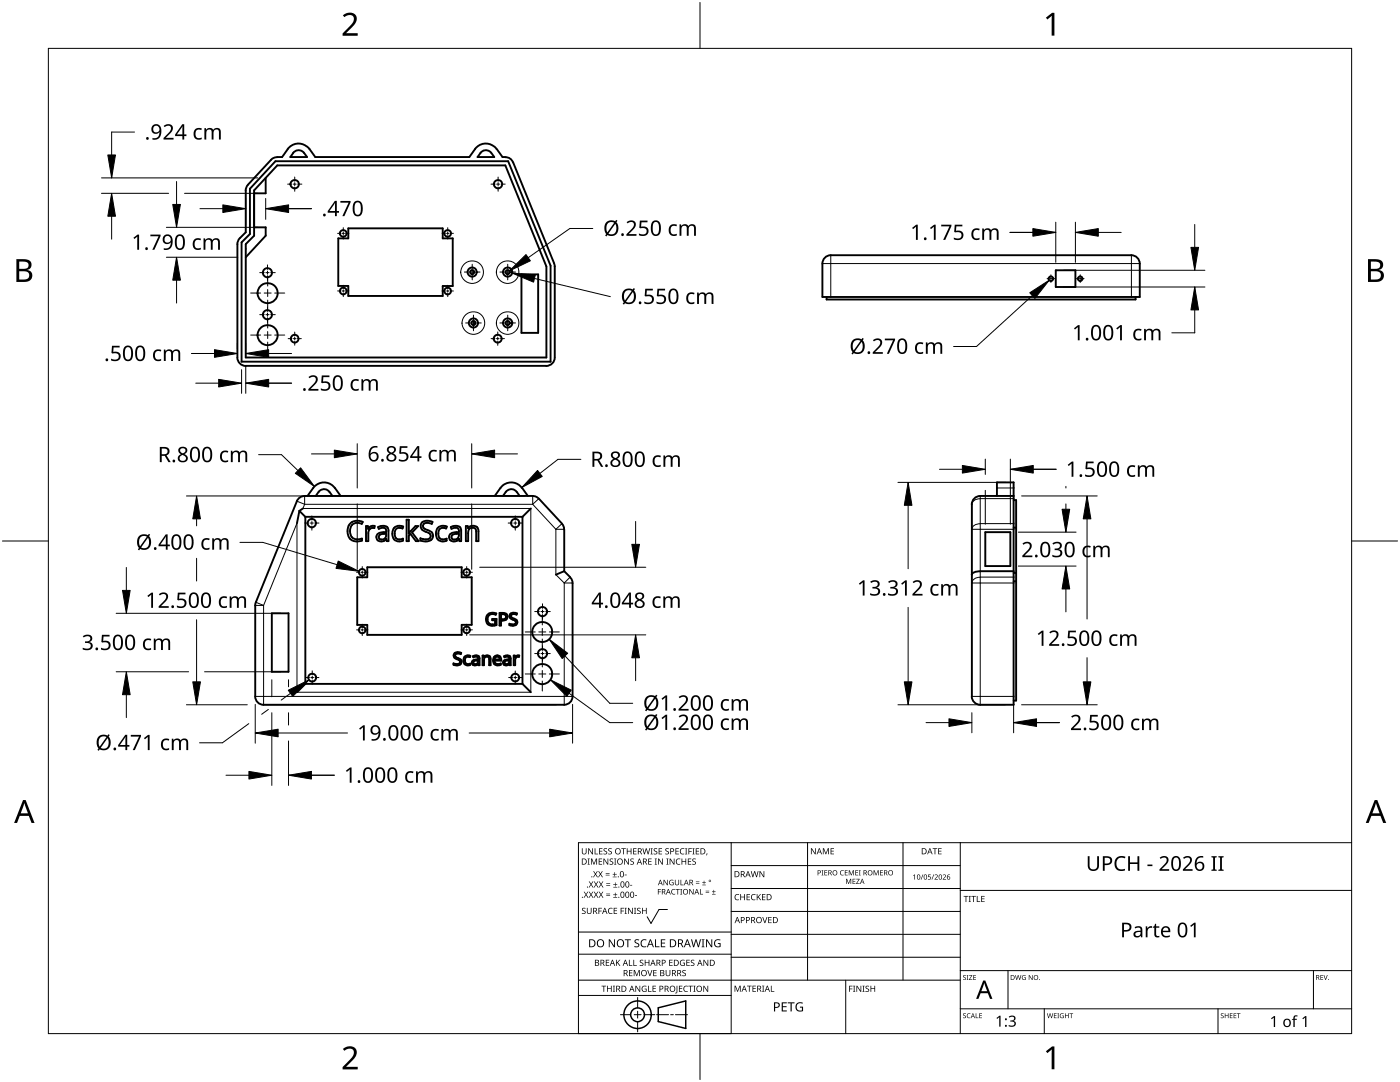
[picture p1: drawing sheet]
<svg xmlns="http://www.w3.org/2000/svg" width="279mm" height="216mm" viewBox="0 0 279 216" stroke-linecap="round" stroke-linejoin="round" font-family="sans-serif">
<g fill="none" stroke="#000" stroke-width=".38">
<path d="M49 38v8.4l-1.4 1.4-.2 .9M53 35.5v3.1h-2.3M54.1 31.9l-4.6 5-.3 .5-.2 .6M55 32.2h46.4l8.5 20.8v19.2h-61.7v-23.8l1.7-1.7v-9zM55.3 31.4a1.54 1.54 0 0 0-1.2 .5M55.3 33h45.6l8.1 20.2v18.1h-60v-22.6l1.7-1.7v-9zM58.5 30.5a1.33 1.33 0 0 1 2.2 0l.6 .8h-3.4zM96.2 30.2a1.33 1.33 0 0 1 1.8 .3l.6 .8h-3.3zM99.1 29.8a2.64 2.64 0 0 0-4.3 0l-1.1 1.5h-30.8l-1.1-1.6a2.71 2.71 0 0 0-4.4 .1l-1.1 1.5h-1M99.1 29.7l1.2 1.6h.6M100.8 31.4a1.52 1.52 0 0 1 1.6 1l8.2 20.2M47.4 48.7v22.6"/>
<path d="M50.7 45.3l2.3 .1v1.6l-4 4.3M67.5 47.6h2v-2h18.9v2h2v9.5h-2v2h-18.9v-2h-2zM104.1 54.8h3.3v11.6h-3.3zM110.6 52.6l.1 .6M110.7 53.2v18.1M164.1 52.6v6.7h63.4v-6.7M165 59.3v.5h61.6v-.5M210.7 53.9h3.9v3.4h-3.9zM225.8 50.9a1.67 1.67 0 0 1 1.7 1.7M225.8 50.9h-60a1.67 1.67 0 0 0-1.7 1.7M47.4 71.4a1.7 1.7 0 0 0 1.6 1.6M109 73h-60"/>
<path d="M110.7 71.4a1.68 1.68 0 0 1-1.7 1.6M60.8 99a1.67 1.67 0 0 0-1.6 1M60.8 99h45.5M62.5 97.4a2.65 2.65 0 0 1 4.3 0l1.2 1.6M62.5 97.4l-1.1 1.6M63.6 98.2l.1-.2a1.31 1.31 0 0 1 2 .2M63.6 98.1l-.6 .9M65.8 98.1l.5 .9M100.9 98.2a1.37 1.37 0 0 1 2.2 0M101 98.1l-.6 .9M103.1 98.1l.6 .9M104.2 97.4a2.61 2.61 0 0 0-4.3 0l-1.2 1.6"/>
<path d="M104.2 97.4l1.1 1.6M106.3 99a1.51 1.51 0 0 1 1.2 .5M107.5 99.5l4.7 5M195.6 99a1.7 1.7 0 0 0-1.7 1.7M195.6 99h6.7M202.3 96.3h-3.3v2.7M202.3 96.3v44.3M202.3 99.8h.5v40h-.5M59.3 100l-8.2 20.2-.2 .6M59.7 101.9l1.2 1.2M59.7 101.9l-.4 2.5M60.5 101.5l-.8 .4"/>
<path d="M60.9 103.1v33.4M69.9 104.5a2.25 2.25 0 0 1 2.5-.4l-.2 .4a1.55 1.55 0 0 0-1.8 .1 1.55 1.55 0 0 0-.5 1.7 1.55 1.55 0 0 0 2.3 1.2v.4a2.01 2.01 0 0 1-2.2-.3 2.01 2.01 0 0 1-.6-2.2zM71.3 115.2h2v-2h18.8v2h2v9.5h-2v2h-18.8v-2h-2zM73 105h.4l.1 .5a1.08 1.08 0 0 1 1.3-.6l-.1 .5a.93 .93 0 0 0-1.2 1v1.6h-.5zM73.5 105.5h.1M75.5 105.2a1.63 1.63 0 0 1 1.9 .2l.1 2.6h-.3l-.1-.4a1.08 1.08 0 0 1-1.1 .4 1.08 1.08 0 0 1-.9-.9 1.11 1.11 0 0 1 1.5-.9h.5a.74 .74 0 0 0-.3-.9 .74 .74 0 0 0-.9 .1l-.3 .1zM75.7 106.8l.3-.2 1.1-.1a.86 .86 0 0 1-.4 1 .86 .86 0 0 1-1.1-.1zM77.1 107.5v.1M78.7 105.3a1.67 1.67 0 0 1 1.8-.2l-.2 .4a1.07 1.07 0 0 0-1.3 .1 1.07 1.07 0 0 0-.2 1.2 1.02 1.02 0 0 0 1.6 .7v.4a1.46 1.46 0 0 1-1.6-.2 1.46 1.46 0 0 1-.5-1.6zM81.1 103.7h.5v2.7l1.3-1.4h.6l-1.3 1.3 1.3 1.7h-.5l-1.1-1.4-.3 .3v1.1h-.5zM81.6 106.4h.1M84.3 104.2l.6-.3 .9 .1 .5 .1-.1 .4a1.32 1.32 0 0 0-1.8 .3 .88 .88 0 0 0 .9 1 1.15 1.15 0 0 1 1.1 1.3 1.15 1.15 0 0 1-1.4 .9l-1.1-.2v-.4l.2 .1a1.56 1.56 0 0 0 1.8-.3 .92 .92 0 0 0-.9-1.1 1.13 1.13 0 0 1-1-.7 1.13 1.13 0 0 1 .3-1.2z"/>
<path d="M87.4 105.3a1.67 1.67 0 0 1 1.8-.2l-.2 .4a1.07 1.07 0 0 0-1.2 .1 1.07 1.07 0 0 0-.3 1.2 1.02 1.02 0 0 0 1.6 .7v.4a1.46 1.46 0 0 1-1.6-.2 1.46 1.46 0 0 1-.5-1.6zM90 105.2a1.63 1.63 0 0 1 1.9 .2l.1 2.6h-.3l-.1-.4a1.08 1.08 0 0 1-1.1 .4 1.08 1.08 0 0 1-.9-.9 1.11 1.11 0 0 1 1.5-.9h.5a.74 .74 0 0 0-.3-.9 .74 .74 0 0 0-.9 .1l-.3 .1zM90.2 106.8l.3-.2 1.1-.1a.86 .86 0 0 1-.4 1 .86 .86 0 0 1-1.1-.1zM91.6 107.5v.1M93 105h.3l.1 .4a1.15 1.15 0 0 1 1.3-.4 1.15 1.15 0 0 1 .8 1v2h-.5v-2a.83 .83 0 0 0-1-.7 .83 .83 0 0 0-.6 1.1v1.6h-.4zM104.3 103.1v33.4M104.3 103.1h-43.4M105.9 101.5l-1.6 1.6M112.1 104.5l.4 .5 .1 .6M112.6 105.6v8.4M112.6 114l1.2 1.2M112.6 114l-1.7 .7"/>
<path d="M113.7 115.2a1.43 1.43 0 0 1 .6 1.2v22.6M194 100.6v38.4M195.6 114a1.72 1.72 0 0 0-1.7 .7M196.6 106.2h5v6.8h-5zM202.3 114h-6.7M202.3 105.3h.5M202.3 114.3h.5M202.3 116h.5M50.9 139a1.68 1.68 0 0 0 1.7 1.6h60M50.9 120.8v18.2M54.2 122.4h3.4v11.6h-3.4zM60.9 136.5l-1.6 1.6"/>
<path d="M90.8 130.3l.8-.2 .5 .2-.1 .2a.63 .63 0 0 0-.7-.1 .63 .63 0 0 0-.5 .5l.3 .3a1.04 1.04 0 0 1 1 1.1 1.18 1.18 0 0 1-1.6 .4v-.3a.78 .78 0 0 0 1.3-.4l-.2-.3a1.04 1.04 0 0 1-1-1.1zM92.7 131l.4-.2h.4l.4 .1-.1 .2a.72 .72 0 0 0-1 .7 .72 .72 0 0 0 1.1 .6v.3a1 1 0 0 1-1.3-.4 1 1 0 0 1 .1-1.3zM94.4 130.9a.79 .79 0 0 1 1.3 .5v1.3h-.2l-.1-.2a.62 .62 0 0 1-1 .2 .62 .62 0 0 1 .3-1.1h.7a.53 .53 0 0 0-.3-.6 .53 .53 0 0 0-.6 .2zM94.6 131.9l.8-.1a.52 .52 0 0 1-.3 .7 .52 .52 0 0 1-.6-.3zM96.3 130.8h.2l.1 .3a.71 .71 0 0 1 .8-.3 .71 .71 0 0 1 .5 .7v1.2h-.3v-1.2a.53 .53 0 0 0-.6-.5 .53 .53 0 0 0-.4 .7v1h-.3zM96.6 131.1h.1M97.3 122.7a1.56 1.56 0 0 1 1.8-.3l-.2 .3a1.06 1.06 0 0 0-1.6 .8 1.06 1.06 0 0 0 1.5 1v-.7h-.6v-.3h.9v1.2a1.38 1.38 0 0 1-1.6-.1 1.38 1.38 0 0 1-.4-1.5zM98.6 131.1a.82 .82 0 0 1 1-.2 .82 .82 0 0 1 .4 .9h-1.3a.74 .74 0 0 0 .4 .7 .74 .74 0 0 0 .8-.1v.2a1.04 1.04 0 0 1-1.3-.2 1.04 1.04 0 0 1 0-1.3zM98.9 131.2l.5-.1 .3 .5h-1zM99.7 122.3a1.15 1.15 0 0 1 1.6 .7l-.3 .6-1 .2v1h-.3zM100 122.6h.3a.54 .54 0 0 1 .7 .5 .54 .54 0 0 1-.7 .5h-.3zM100.6 130.9a.79 .79 0 0 1 1.3 .5v1.3h-.2l-.1-.2a.61 .61 0 0 1-1 .1 .61 .61 0 0 1 .3-1h.7a.53 .53 0 0 0-.3-.6 .53 .53 0 0 0-.6 .2z"/>
<path d="M100.8 131.9l.8-.1a.52 .52 0 0 1-.2 .7 .52 .52 0 0 1-.7-.3zM101.6 132.5h.1M101.9 122.4l.8-.1 .5 .1-.1 .3a.62 .62 0 0 0-.7-.2 .62 .62 0 0 0-.4 .5l.2 .3a1.02 1.02 0 0 1 1 1.1 1.16 1.16 0 0 1-1.5 .3v-.2a.76 .76 0 0 0 1.2-.4l-.2-.3a1.02 1.02 0 0 1-1-1.1zM102.5 130.8h.3v.4l.6-.4h.2v.3a.6 .6 0 0 0-.8 .6v1h-.3zM104.3 136.5h-43.4M104.3 136.5l1.6 1.6M114.3 139a1.66 1.66 0 0 1-1.7 1.6M193.9 139a1.71 1.71 0 0 0 1.7 1.6h6.7"/>
<circle cx="58.8" cy="36.7" r=".84"/>
<circle cx="99.4" cy="36.7" r=".84"/>
<circle cx="53.4" cy="54.4" r=".91"/>
<circle cx="53.4" cy="58.5" r="2"/>
<circle cx="68.5" cy="46.6" r=".67"/>
<circle cx="68.5" cy="58.1" r=".68"/>
<circle cx="89.3" cy="46.6" r=".68"/>
<circle cx="89.3" cy="58.1" r=".68"/>
<circle cx="94.2" cy="54.3" r=".41"/>
<circle cx="94.2" cy="54.3" r=".9"/>
<circle cx="101.3" cy="54.3" r=".42"/>
<circle cx="101.3" cy="54.3" r=".92"/>
<circle cx="209.7" cy="55.6" r=".45"/>
<circle cx="215.6" cy="55.6" r=".45"/>
<circle cx="53.4" cy="62.8" r=".91"/>
<circle cx="53.4" cy="66.9" r="2"/>
<circle cx="58.8" cy="67.6" r=".77"/>
<circle cx="94.5" cy="64.5" r=".41"/>
<circle cx="94.5" cy="64.4" r=".91"/>
<circle cx="99.3" cy="67.6" r=".8"/>
<circle cx="101.3" cy="64.5" r=".42"/>
<circle cx="101.3" cy="64.4" r=".92"/>
<circle cx="62.2" cy="104.4" r=".82"/>
<circle cx="72.3" cy="114.2" r=".66"/>
<circle cx="93.1" cy="114.2" r=".66"/>
<circle cx="102.8" cy="104.4" r=".83"/>
<circle cx="62.3" cy="135.2" r=".78"/>
<circle cx="72.3" cy="125.7" r=".66"/>
<circle cx="93.1" cy="125.7" r=".65"/>
<circle cx="102.8" cy="135.2" r=".77"/>
<circle cx="108.2" cy="134.5" r="1.99"/>
<circle cx="108.2" cy="126.1" r="1.99"/>
<circle cx="108.3" cy="122" r=".92"/>
<circle cx="108.3" cy="130.4" r=".91"/>
</g>
<g fill="none" stroke="#000" stroke-width=".2">
<path d="M164.1 52.6h63.4M165.8 50.9v8.4M225.8 50.9v8.4M60.8 99v1.6M106.3 99v1.6M107.5 99.5l-1.2 1.1M195.6 99.5a1.53 1.53 0 0 0-1.7 1.2M195.6 99v41.6M195.6 99.5h6.7M202.3 97.4h-3.3M59.3 100l1.5 .6M60.8 100.6l-.3 .9h45.4v36.6h-46.6v-33.7l-6.7 16.4"/>
<path d="M106.3 100.6l4.6 5M106.3 100.6h-45.5M110.9 105.6v9.1l1.7 1.6M112.2 104.5l-1.3 1.1M112.6 116.3v24.3M112.6 105.6h-1.7M112.6 116.3h1.7M113.8 115.2l-1.2 1.1M195.6 104.5a1.53 1.53 0 0 0-1.7 1.1h8.4M195.6 115.2a1.53 1.53 0 0 0-1.7 1.2l8.4-.1M195.6 115.2h6.7M195.6 104.5h6.7"/>
<path d="M50.9 139h63.4M51.1 120.2l1.5 .6M52.6 120.8v19.8M52.6 120.8h-1.7M194 139h8.3"/>
<circle cx="94.2" cy="54.3" r="2.26"/>
<circle cx="101.3" cy="54.3" r="2.25"/>
<circle cx="94.5" cy="64.5" r="2.26"/>
<circle cx="101.3" cy="64.5" r="2.25"/>
</g>
<path d="M9.7 9.7h260v196.5h-260z" fill="none" stroke="#000" stroke-width=".2"/>
<path d="M139.7 .5v9.2M.5 108h9.2M269.7 108h9.2M139.7 206.2v9.2" fill="none" stroke="#000" stroke-width=".2"/>
<g fill="#000">
<path d="M68.4 3.1a1.64 1.64 0 0 1 2.8 .4 2.52 2.52 0 0 1-1.2 2.2l-.9 .9h2.3v.5h-3v-.4l1.2-1.2a1.95 1.95 0 0 0 .9-2.2 1.23 1.23 0 0 0-1.8 .1zM208.7 3.5l1.3-.9h.4v4.5h-.5v-4l-.9 .8zM68.4 209.3a1.64 1.64 0 0 1 2.8 .4 2.52 2.52 0 0 1-1.2 2.2l-.9 1h2.3v.5h-3v-.5l1.2-1.2a1.95 1.95 0 0 0 .9-2.1 1.23 1.23 0 0 0-1.8 .1zM208.7 209.8l1.3-1h.4v4.6h-.5v-4l-.9 .7z"/>
<path d="M3.3 51.7h1.3a1.28 1.28 0 0 1 1.7 1.3 1.04 1.04 0 0 1-.9 .9 1.23 1.23 0 0 1 1 1.5 1.23 1.23 0 0 1-1.5 .9h-1.6zM3.8 54.1v1.7h1a.86 .86 0 0 0 1-.9 .86 .86 0 0 0-1.1-.8zM3.8 52.2v1.4h.9a.78 .78 0 0 0 1-.7 .78 .78 0 0 0-1.1-.7z"/>
<path d="M273 51.7h1.3a1.28 1.28 0 0 1 1.7 1.3 1.04 1.04 0 0 1-.8 .9 1.23 1.23 0 0 1 1 1.5 1.23 1.23 0 0 1-1.6 .9h-1.6zM273.6 54.1v1.7h.9a.86 .86 0 0 0 1.1-.9 .86 .86 0 0 0-1.1-.8zM273.6 52.2v1.4h.8a.78 .78 0 0 0 1-.7 .78 .78 0 0 0-1.1-.7z"/>
<path d="M4.6 159.6h.5l1.8 4.6h-.6l-.6-1.4h-1.8l-.5 1.4h-.6zM4.8 160.2l-.7 2.1h1.5z"/>
<path d="M274.3 159.6h.6l1.7 4.6h-.6l-.5-1.4h-1.8l-.6 1.4h-.5zM274.6 160.2l-.7 2.1h1.4z"/>
</g>
<g fill="none" stroke="#000" stroke-width=".2">
<path d="M145.9 168.1v38.1h-30.5v-38.1h154.3M145.9 172.7h45.7M145.9 177.3h45.7M161.2 168.1v27.5M180.2 168.1v27.5M191.6 168.1v38.1M191.6 177.7h78.1M115.4 198.6h30.5M115.4 195.6h76.2M115.4 190.4h30.5M115.4 186h30.5M127.3 199v2.1"/>
<path d="M133.2 181.5h-1.7l-1.6 2.8-.7-1.4M145.9 181.9h45.7M145.9 186.4h45.7M145.9 191h45.7M168.8 195.6v10.6M191.6 193.7h78.1M201.2 193.7v7.6M262.1 193.7v7.6M123.8 202.5h2.1M126.6 202.5h1.3M127.3 201.8v1.4M127.3 203.8v2.1"/>
<path d="M128.6 202.5h2.1M131 202.5h2.4M133.8 202.5h.6M134.8 202.5h2.4M191.6 201.3h78.1M208.4 201.3v4.9M243.1 201.3v4.9"/>
</g>
<g fill="#000">
<path d="M116.1 169.3h.2v.8a.32 .32 0 0 0 .3 .3 .32 .32 0 0 0 .3-.3v-.8h.2v.8a.47 .47 0 0 1-.5 .4 .47 .47 0 0 1-.5-.5zM116.5 177.9h.2l.3 .5 .3-.5h.1l-.4 .6 .4 .6h-.1l-.3-.5-.4 .5h-.1l.4-.6zM117.3 171.3h.4l-.1 .1v1l.1 .1h-.4l.1-.1v-1zM117.4 169.3h.2l.6 1v-1h.1v1.2h-.1l-.7-1v1h-.1zM117.5 177.9h.2l.3 .5 .3-.5h.1l-.4 .6 .4 .6h-.1l-.4-.5-.3 .5h-.1l.4-.6zM117.5 175.9h.2l.3 .5 .3-.5h.1l-.4 .6 .5 .6h-.2l-.3-.5-.4 .5h-.1l.4-.6zM117.9 171.3h.3l.3 1 .4-1h.3v1.2h-.2v-1l-.4 1h-.1l-.4-1v1h-.2zM118.7 169.3h.1v1h.6v.2h-.7zM118.4 173.8h.1l.3 .5 .3-.5h.2l-.4 .6 .4 .7h-.1l-.4-.6-.3 .6h-.1l.4-.7zM118.5 177.9h.2l.2 .5 .3-.5h.2l-.4 .6 .4 .6h-.1l-.4-.5-.3 .5h-.1l.4-.6zM118.5 175.9h.2l.3 .5 .3-.5h.1l-.4 .6 .4 .6h-.1l-.3-.5-.4 .5h-.1l.4-.6zM119.5 171.3h.7v.1h-.6v.4h.5v.2h-.5v.4h.6v.1h-.7z"/>
<path d="M119.6 169.3h.6v.1h-.5v.4h.5v.1h-.5v.4h.5v.2h-.6zM119.4 173.8h.1l.3 .5 .3-.5h.2l-.4 .6 .4 .7h-.1l-.4-.6-.3 .6h-.2l.5-.7zM119.5 177.9h.1l.3 .5 .3-.5h.2l-.4 .6 .4 .6h-.1l-.4-.5-.3 .5h-.1l.4-.6zM119.5 175.9h.2l.3 .5 .3-.5h.1l-.4 .6 .4 .6h-.1l-.4-.5-.3 .5h-.1l.4-.6zM120.9 174.6h.8v.1h-.8zM120.9 174.2h.8v.1h-.8zM121 178.7h.8v.1h-.8zM121 178.3h.8v.1h-.8zM121 176.6h.8v.1h-.8zM121 176.3h.8v.1h-.8zM120.5 169.4l.4-.1h.3l-.1 .1a.25 .25 0 0 0-.4-.1 .25 .25 0 0 0 0 .4l.4 .3 .1 .2-.3 .3-.5-.1v-.1h.2a.27 .27 0 0 0 .4-.1 .27 .27 0 0 0-.3-.3l-.2-.2zM120.4 171.3h.2l.7 1-.1-1h.2v1.2h-.2l-.6-1v1h-.2z"/>
<path d="M121.4 169.4l.5-.1h.2v.1a.25 .25 0 0 0-.4-.1 .25 .25 0 0 0 0 .4l.4 .3v.2l-.2 .3-.5-.1v-.1h.1a.27 .27 0 0 0 .5-.1 .27 .27 0 0 0-.4-.3l-.2-.2zM122.3 174.9h.8v.2h-.8zM122.4 179h.8v.1h-.8zM122.4 177h.8v.1h-.8zM121.7 171.4l.4-.1 .3 .1-.1 .1a.25 .25 0 0 0-.4-.1 .25 .25 0 0 0 0 .4 .42 .42 0 0 1 .5 .5 .42 .42 0 0 1-.7 .2l-.1-.2 .2 .1a.27 .27 0 0 0 .5-.2 .27 .27 0 0 0-.4-.3l-.2-.2zM122.6 174h.1v.4h.4v.1h-.4v.4h-.1v-.4h-.3v-.1h.3zM122.7 178.1h.1v.4h.4v.1h-.4v.3h-.1v-.3h-.3v-.1h.3zM122.7 176.1h.2v.3h.3v.2h-.3v.3h-.2v-.3h-.3v-.2h.3zM122.6 171.3h.4l-.1 .1v1l.1 .1h-.4l.1-.1v-1zM124 169.3h.9v.1h-.4v1.1h-.1v-1.1h-.4zM124.7 174.5h.4v.2h-.4zM124.6 171.3h.1l.7 1v-1h.1v1.2h-.2l-.6-1v1h-.1z"/>
<path d="M125.7 176.6h.5v.1h-.5zM125.1 169.3h.1v.5h.7v-.5h.1v1.2h-.1v-.6h-.7v.6h-.1zM125.8 171.4l.5-.1 .2 .1v.1a.25 .25 0 0 0-.4-.1 .25 .25 0 0 0 0 .4 .42 .42 0 0 1 .4 .5 .42 .42 0 0 1-.7 .2v-.2l.1 .1a.27 .27 0 0 0 .5-.2 .27 .27 0 0 0-.4-.3l-.2-.2zM126.7 178.6h.4v.2h-.4zM126.4 169.3h.6v.1h-.5v.4h.5v.1h-.5v.4h.5v.2h-.6zM128.2 169.3h.2l.2 1 .3-1h.2l.2 1 .3-1h.1l-.3 1.2h-.1l-.3-1.1-.3 1.1h-.2zM129.4 171.3h.7v.1h-.6v.4h.5v.2h-.5v.4h.6v.1h-.7zM129.8 169.3h.5l-.2 .1v1l.2 .1h-.5l.2-.1v-1zM130.7 171.3h.4l-.1 .1v1l.1 .1h-.4l.1-.1v-1zM130.5 169.4l.4-.1h.3l-.1 .1a.25 .25 0 0 0-.4-.1 .25 .25 0 0 0 0 .4l.4 .3 .1 .2-.2 .3-.6-.1v-.1h.2a.27 .27 0 0 0 .4-.1 .27 .27 0 0 0-.3-.3l-.2-.2zM131.3 177.4h.6v.1h-.5v.4h.5v.1h-.5v.5h-.1zM131.4 169.3h.7v.1h-.5v.4h.5v.1h-.5v.4h.5v.2h-.7z"/>
<path d="M131.3 171.3h.2l.7 1v-1h.1v1.2h-.2l-.6-1v1h-.2zM132.4 175.6h.2l.6 .9v-.9h.1v1h-.2l-.6-.9v.9h-.1zM133 171.3h.4l-.1 .1v1l.1 .1h-.4l.1-.1v-1zM132.8 169.4l.4-.1h.3l-.1 .1a.25 .25 0 0 0-.3-.1 .25 .25 0 0 0 0 .4l.4 .3v.2l-.2 .3-.5-.1v-.1h.1a.27 .27 0 0 0 .5-.1 .27 .27 0 0 0-.4-.3l-.2-.2zM133.7 175.7l.5-.2 .2 .1v.1a.45 .45 0 0 0-.7 .4 .45 .45 0 0 0 .6 .4v-.3h-.2v-.1h.3v.5a.6 .6 0 0 1-.8-.1 .6 .6 0 0 1 .1-.8zM134.1 177.5l.4-.1h.3l-.1 .2a.44 .44 0 0 0-.6 .4 .44 .44 0 0 0 .6 .3 .52 .52 0 0 1-.7 0 .52 .52 0 0 1 .1-.8zM133.6 171.3h.2l.7 1v-1h.1v1.2h-.2l-.6-1v1h-.2zM134.9 177.4h.8v.1h-.4v1h-.1v-1h-.3zM135 171.5l.5-.2 .3 .1-.1 .1a.49 .49 0 0 0-.7 .4 .49 .49 0 0 0 .7 .5 .52 .52 0 0 1-.6 0 .52 .52 0 0 1-.2-.6zM134.8 169.3h.7v.1h-.6v.4h.5v.1h-.5v.4h.6v.2h-.7zM134.7 175.6h.1v.7a.28 .28 0 0 0 .3 .2 .28 .28 0 0 0 .3-.2v-.7h.1v.7a.42 .42 0 0 1-.4 .4 .42 .42 0 0 1-.4-.4zM135.8 175.6h.2v.9h.4v.1h-.6z"/>
<path d="M135.8 177.4h.3l-.1 .1v.9l.1 .1h-.3l.1-.1v-.9zM135.8 169.4l.4-.1h.4l-.1 .1h-.2a.49 .49 0 0 0-.4 .6 .49 .49 0 0 0 .7 .3 .52 .52 0 0 1-.7 .1 .52 .52 0 0 1-.2-.6zM136 171.3h.2v.5h.6v-.5h.1v1.2h-.1v-.5h-.6v.5h-.2zM136.7 169.3h.5l-.2 .1v1l.2 .1h-.5l.2-.1v-1zM137.4 169.3h.7v.1h-.6v.4h.5v.2h-.5v.5h-.1zM137.3 171.3h.7v.1h-.6v.4h.5v.2h-.5v.4h.6v.1h-.7zM137.6 177.4h.1l.6 .9v-.9h.1v1.1h-.1l-.6-.9v.9h-.1zM138.2 169.3h.4l-.1 .1v1l.1 .1h-.4l.1-.1v-1zM138.9 176.2h.7v.1h-.7zM138.9 175.9h.7v.1h-.7zM138.2 171.4l.4-.1 .3 .1-.1 .1a.25 .25 0 0 0-.4-.1 .25 .25 0 0 0 0 .4 .42 .42 0 0 1 .5 .5 .42 .42 0 0 1-.7 .2l-.1-.2 .2 .1a.27 .27 0 0 0 .5-.2 .27 .27 0 0 0-.4-.3l-.2-.2zM138.9 169.3h.6v.1h-.5v.4h.5v.1h-.5v.4h.5v.2h-.6z"/>
<path d="M139.7 177.4h.1v1h.5v.1h-.6zM140.1 176.5h.8v.1h-.8zM140.5 175.7h.1v.3h.3v.2h-.3v.3h-.1v-.3h-.4v-.2h.4zM140.8 178h.7v.2h-.7zM140.8 177.7h.7v.1h-.7zM141 170.3h.2l-.3 .4zM142.1 178.4h.7v.1h-.7zM142.4 177.6h.1v.3h.3v.1h-.3v.3h-.1v-.3h-.3v-.1h.3zM146.8 178.6l.4-.2 .3 .1v.1a.49 .49 0 0 0-.7 .4 .49 .49 0 0 0 .7 .5 .52 .52 0 0 1-.7 0 .52 .52 0 0 1-.2-.6zM147.7 178.4h.2v.5h.6v-.5h.2v1.2h-.2v-.5h-.6v.5h-.2zM149 178.4h.7v.1h-.5v.4h.4v.2h-.4v.4h.5v.1h-.7zM150 178.6l.5-.2 .3 .1-.1 .1a.49 .49 0 0 0-.7 .4 .49 .49 0 0 0 .8 .5 .52 .52 0 0 1-.7 0 .52 .52 0 0 1-.2-.6z"/>
<path d="M149.8 173.8h.2l.3 1.1 .2-1.1h.2l.3 1.1 .2-1.1h.2l-.3 1.2h-.2l-.3-1-.3 1h-.1zM151 178.4h.2v.6l.5-.6h.2l-.5 .5 .5 .7h-.2l-.4-.6-.1 .6h-.2zM151.6 173.8h.1l.7 1v-1h.1v1.2h-.1l-.7-1v1h-.1zM152.1 178.4h.7v.1h-.6v.4h.5v.2h-.5v.4h.6v.1h-.7zM161.8 169.3h.2l.7 1v-1h.1v1.2h-.2l-.6-1v1h-.2zM164 173.7h.3l-.1 .1v.8l.1 .1h-.3l.1-.1v-.8zM164.2 169.3h.2l.4 .9 .4-.9h.2v1.2h-.1v-1.1l-.4 1.1h-.1l-.4-1.1v1.1h-.2zM164.5 173.7h.6v.1h-.4v.3h.4v.1h-.4v.4h.4v.1h-.6zM165.8 169.3h.6v.1h-.5v.4h.5v.1h-.5v.4h.5v.2h-.6zM167.8 173.8l.3-.2 .3 .1h-.3a.42 .42 0 0 0-.3 .6 .42 .42 0 0 0 .6 .2 .48 .48 0 0 1-.7 0 .48 .48 0 0 1 .1-.7zM168.6 173.7h.6v.1h-.5v.3h.4v.1h-.4v.4h.5v.1h-.6zM168.9 175.4h.1l.4 .8 .3-.8h.2v1h-.2l.1-.9-.5 .9-.3-.9v.9h-.1z"/>
<path d="M169.4 173.7h.2l.3 .8 .3-.8h.2v1h-.1v-.9l-.5 .9-.3-.9v.9h-.1zM170.2 175.4h.5v.1h-.4v.3h.4v.1h-.4v.4h.4v.1h-.5zM170.7 173.7h.6v.1h-.5v.3h.4v.1h-.4v.4h.5v.1h-.6zM170.9 175.4h.7l-.6 .9h.6v.1h-.7l.5-.9h-.5zM171.4 173.7h.4l-.1 .1v.8l.1 .1h-.4l.1-.1v-.8zM174.3 173.7h.2l.3 .8 .4-.8h.2v1h-.2v-.9l-.4 .9-.3-.9v.9h-.2zM175.6 173.7h.6v.1h-.4v.3h.4v.1h-.4v.4h.4v.1h-.6zM182.2 174.7l.4-.2v1h-.1v-.9l-.2 .2zM184.1 174.5h.2l-.4 1h-.1zM185.2 174.5h.6v.1h-.5v.3a.34 .34 0 0 1 .5 .2 .34 .34 0 0 1-.2 .4 .34 .34 0 0 1-.4-.1 .27 .27 0 0 0 .4 .1 .27 .27 0 0 0 0-.4 .27 .27 0 0 0-.3-.1zM186.3 174.5h.1l-.4 1h-.1zM186.1 169.3h.9v.1h-.3v1.1h-.2v-1.1h-.4z"/>
<path d="M186.5 174.6a.37 .37 0 0 1 .6 0 .37 .37 0 0 1-.2 .6l-.2 .2h.5v.1h-.7l.3-.4a.27 .27 0 0 0 .2-.3 .27 .27 0 0 0-.3-.2zM187.2 169.3h.7v.1h-.5v.4h.5v.1h-.5v.4h.5v.2h-.7zM188.2 174.6a.37 .37 0 0 1 .5 0 .37 .37 0 0 1-.2 .6l-.2 .2h.5v.1h-.7l.3-.4a.27 .27 0 0 0 .3-.3 .27 .27 0 0 0-.4-.2zM192.3 178.8h.9v.1h-.3v1.1h-.2v-1.1h-.4zM193.3 178.8h.5l-.2 .1v1l.2 .1h-.5l.2-.1v-1zM193.8 178.8h1v.1h-.4v1.1h-.2v-1.1h-.4zM194.9 178.8h.2v1.1h.5v.1h-.7zM195.8 178.8h.7v.1h-.5v.4h.5v.1h-.5v.5h.5v.1h-.7zM217.1 170.8h.4v1.9a.76 .76 0 0 0 .7 .8 .76 .76 0 0 0 .8-.8v-1.9h.3v1.9a1.12 1.12 0 0 1-1.1 1.1 1.12 1.12 0 0 1-1.1-1.1zM222.8 171.2a1.63 1.63 0 0 1 1.8-.2l-.1 .3a1.14 1.14 0 0 0-1.4 .1 1.14 1.14 0 0 0-.2 1.4 1.11 1.11 0 0 0 1.6 .6v.3a1.5 1.5 0 0 1-1.8-.4 1.5 1.5 0 0 1-.1-1.8zM225.1 170.8h.4v1.3h1.5v-1.3h.4v3h-.4v-1.4h-1.5v1.4h-.4zM229 172.5h1v.3h-1z"/>
<path d="M231.4 171.1a.97 .97 0 0 1 1.2-.3 .97 .97 0 0 1 .6 1l-.3 .5-1 1.1h1.4v.4h-1.9v-.3l1.1-1.1a.7 .7 0 0 0 .4-.6 .7 .7 0 0 0-.5-.7l-.8 .3zM236.1 171.1a.97 .97 0 0 1 1.1-.3 .97 .97 0 0 1 .7 1l-.3 .5-1.1 1.1h1.5v.4h-1.9v-.3l1-1.1a.69 .69 0 0 0 .4-.6 .69 .69 0 0 0-.4-.7l-.8 .3zM241.8 170.8h1v.3h-.3v2.4h.3v.3h-1v-.3h.3v-2.4h-.3zM243.2 170.8h1v.3h-.3v2.4h.3v.3h-1v-.3h.3v-2.4h-.3zM116.2 181.3l.4-.2 .3 .1-.1 .1a.25 .25 0 0 0-.4-.1 .25 .25 0 0 0 0 .4l.4 .2 .1 .3-.3 .3-.5-.1v-.1h.2a.27 .27 0 0 0 .4-.1 .27 .27 0 0 0-.3-.3l-.2-.2zM117.1 181.1h.2v.8a.32 .32 0 0 0 .3 .3 .32 .32 0 0 0 .3-.3v-.8h.2v.8a.47 .47 0 0 1-.5 .5 .47 .47 0 0 1-.5-.5zM119.4 181.1h.7v.2h-.5v.4h.5v.1h-.5v.6h-.2zM120 196.7h1v.1h-.4v1.1h-.2v-1.1h-.4zM120.9 191.5h.7v.1h-.5v.4h.4v.2h-.4v.4h.5v.1h-.7zM121.5 181.3l.4-.2 .4 .1-.1 .1a.49 .49 0 0 0-.7 .5 .49 .49 0 0 0 .7 .4 .52 .52 0 0 1-.6 .1 .52 .52 0 0 1-.3-.6zM121.1 196.7h.2v.5h.6v-.5h.2v1.2h-.2v-.6h-.6v.6h-.2zM121.5 187.4h.2l.9 1.3v-1.3h.1v1.6h-.2l-.8-1.3v1.3h-.2z"/>
<path d="M122.3 196.7h.4l-.1 .1v1l.1 .1h-.4l.2-.1v-1zM122.5 181.1h.7v.2h-.6v.4h.5v.1h-.5v.4h.6v.2h-.7zM122.9 191.5h.2v.6l.5-.6h.2l-.5 .5 .5 .7h-.2l-.4-.6-.1 .6h-.2zM123.9 181.1h.6v.2h-.5v.4h.5v.1h-.5v.6h-.1zM124.7 181.1h.4l-.2 .2v.9l.2 .2h-.4l.1-.2v-.9zM124.7 187.4h1.2v.2h-.5v1.4h-.2v-1.4h-.5zM125.5 191.5h.2v1.1h.5v.1h-.7zM125.5 193.6h.7v.1h-.5v.4h.5v.1h-.5v.4h.5v.2h-.7zM125.3 181.1h.2l.7 1.1-.1-1.1h.2v1.3h-.2l-.6-1v1h-.2zM126.4 191.5h.2v1.1h.5v.1h-.7zM126.5 181.1h.5l-.2 .2v.9l.2 .2h-.5l.2-.2v-.9zM126.5 193.6h.2l.4 1 .4-1h.2v1.2h-.2v-1.1l-.4 1.1h-.1l-.4-1.1v1.1h-.1z"/>
<path d="M126.7 187.6l.3-.2 .6 .1-.2 .1a.33 .33 0 0 0-.6 .2 .33 .33 0 0 0 .4 .4 .47 .47 0 0 1 .4 .6 .47 .47 0 0 1-.7 .2h-.3v-.2h.2a.35 .35 0 0 0 .6-.2 .35 .35 0 0 0-.5-.4l-.3-.2zM126.8 196.7h.2l.6 1v-1h.2v1.2h-.2l-.7-1 .1 1h-.2zM127.2 181.3l.4-.2 .3 .1-.1 .1a.25 .25 0 0 0-.4-.1 .25 .25 0 0 0 0 .4l.4 .2 .1 .3-.3 .3-.5-.1v-.1h.2a.27 .27 0 0 0 .4-.1 .27 .27 0 0 0-.3-.3l-.2-.2zM127.7 191.6l.5-.1 .2 .1v.1a.25 .25 0 0 0-.4-.1 .25 .25 0 0 0 0 .4l.4 .2v.3l-.2 .2h-.5v-.2l.1 .1a.27 .27 0 0 0 .5-.2 .27 .27 0 0 0-.4-.3l-.2-.2zM128 187.6l.6-.2 .4 .1v.2a.64 .64 0 0 0-1 .5 .64 .64 0 0 0 1 .6v.2a.83 .83 0 0 1-1.1-.3 .83 .83 0 0 1 .1-1.1zM128.2 196.8l.6-.1 .2 .1v.1a.5 .5 0 0 0-.8 .4 .5 .5 0 0 0 .7 .5v-.4h-.3v-.1h.4v.6a.66 .66 0 0 1-.8-.2 .66 .66 0 0 1 0-.9zM128.1 181.1h.2v.6h.6v-.6h.2v1.3h-.2v-.6h-.6v.6h-.2zM129.2 193.6h.1l.4 1 .3-1h.2l-.4 1.2h-.2zM129.3 196.7h.2v1.1h.5v.1h-.7zM128.7 191.5h.1v.5h.6v-.5h.2v1.2h-.2v-.5h-.6v.5h-.1zM130.7 187.4h.2v1.4h.7v.2h-.9zM130.2 196.7h.7v.1h-.5v.4h.5v.1h-.5v.5h.5v.1h-.7z"/>
<path d="M130.4 193.6h.6v.1h-.5v.4h.5v.1h-.5v.4h.5v.2h-.6zM131.9 187.4h.9v.2h-.7v.5h.6v.2h-.6v.5h.7v.2h-.9zM132.8 193.6h.2v.7a.32 .32 0 0 0 .3 .4 .32 .32 0 0 0 .3-.4v-.7h.2v.7a.47 .47 0 0 1-.5 .5 .47 .47 0 0 1-.5-.5zM133.5 191.5h.7v.1h-.5v.4h.5v.2h-.5v.4h.5v.1h-.7zM135 196.7h.2v1.3l-.1 .2h-.3l-.1-.1 .3-.2zM135.5 196.7h.7v.1h-.5v.4h.4v.1h-.4v.5h.5v.1h-.7zM135.8 191.7l.5-.2 .4 .1-.1 .1a.5 .5 0 0 0-.8 .4 .5 .5 0 0 0 .7 .5v-.4h-.2v-.1h.4v.6a.66 .66 0 0 1-.9-.1 .66 .66 0 0 1 0-.9zM136.2 193.7l.4-.2 .3 .1-.1 .1a.25 .25 0 0 0-.4-.1 .25 .25 0 0 0 0 .4 .42 .42 0 0 1 .5 .6 .42 .42 0 0 1-.7 .2l-.1-.2h.2a.27 .27 0 0 0 .5-.1 .27 .27 0 0 0-.4-.3l-.2-.2zM136.5 196.8l.5-.1 .3 .1-.1 .1a.49 .49 0 0 0-.7 .4 .49 .49 0 0 0 .8 .4 .52 .52 0 0 1-.7 .1 .52 .52 0 0 1-.2-.6zM137 191.5h.7v.1h-.6v.4h.5v.2h-.5v.4h.6v.1h-.7zM137.4 196.7h.9v.1h-.4v1.1h-.1v-1.1h-.4zM137.9 191.6l.4-.1 .3 .1-.1 .1a.25 .25 0 0 0-.4-.1 .25 .25 0 0 0 0 .4l.4 .2 .1 .3-.2 .2h-.6v-.2l.2 .1a.27 .27 0 0 0 .5-.2 .27 .27 0 0 0-.4-.3l-.2-.2z"/>
<path d="M138.4 196.7h.4l-.1 .1v1l.1 .1h-.4l.1-.1v-1zM137.9 187.4h.2l.3 1.4 .4-1.4h.2l.4 1.4 .3-1.4h.2l-.4 1.6h-.2l-.4-1.3-.4 1.3h-.2zM140 187.4h.6l-.2 .2v1.3l.2 .1h-.6l.2-.1v-1.3zM140.4 196.7h.1l.7 1v-1h.1v1.2h-.1l-.7-1v1h-.1zM140.4 191.5h.2l.6 1v-1h.1v1.2h-.1l-.7-1v1h-.1zM140.9 187.4h.2l.9 1.3v-1.3h.2v1.6h-.3l-.8-1.3v1.3h-.2zM142.7 187.6l.7-.2 .4 .1-.1 .2a.65 .65 0 0 0-1 .5 .65 .65 0 0 0 .9 .6v-.4h-.3v-.2h.5v.7a.86 .86 0 0 1-1.1-.1 .86 .86 0 0 1 0-1.2zM146.6 196.7h.2l.4 1 .4-1h.2v1.2h-.1v-1.1l-.4 1.1h-.2l-.4-1.1v1.1h-.1zM149.1 196.7h.9v.1h-.4v1.1h-.1v-1.1h-.4zM150.2 196.7h.7v.1h-.6v.4h.5v.1h-.5v.5h.6v.1h-.7zM152.1 183h.2l.3 1 .4-1h.2l-.5 1.2h-.1zM152.1 196.7h.4l-.1 .1v1l.1 .1h-.4l.1-.1v-1z"/>
<path d="M153.8 196.7h.2v1.1h.5v.1h-.7zM153.3 183h.7v.1h-.5v.4h.5v.1h-.5v.5h.5v.1h-.7zM169.5 196.7h.6v.1h-.5v.5h.5v.1h-.5v.5h-.1zM170.2 196.7h.5l-.2 .1v1l.2 .1h-.5l.2-.1v-1zM170.9 196.7h.2l.6 1v-1h.2v1.2h-.2l-.6-1v1h-.2zM172.1 196.7h.5l-.2 .1v1l.2 .1h-.5l.2-.1v-1zM172.8 196.8l.4-.1h.2v.2a.25 .25 0 0 0-.4-.1 .25 .25 0 0 0 0 .4l.4 .2 .1 .3-.3 .2h-.5v-.2l.2 .1a.27 .27 0 0 0 .4-.2 .27 .27 0 0 0-.3-.3l-.3-.2zM173.7 196.7h.2v.5h.6v-.5h.2v1.2h-.2v-.6h-.6v.6h-.2zM192.2 194.7l.4-.1h.2l-.1 .1a.24 .24 0 0 0-.3 0 .24 .24 0 0 0-.1 .3 .24 .24 0 0 0 .4 .1l.1 .1-.1 .3h-.4l-.1-.1a.24 .24 0 0 0 .3 .1 .24 .24 0 0 0 .1-.3l-.4-.3zM192.9 194.6h.4l-.1 .1v.7l.1 .1h-.4l.1-.1v-.7zM193.4 194.6h.6l-.5 .8h.6v.1h-.7l.5-.8h-.5zM194.2 194.6h.6v.1h-.4v.3h.4v.1h-.4v.3h.4v.1h-.6z"/>
<path d="M202.6 194.6h.1l.2 .8 .2-.8h.2l.2 .8 .2-.8h.1l-.2 .9h-.2l-.2-.8-.2 .8h-.2zM204.1 194.7l.3-.1h.3l-.1 .1a.4 .4 0 0 0-.6 .4 .4 .4 0 0 0 .6 .3v-.3l-.2-.1h.3v.5a.53 .53 0 0 1-.7-.1 .53 .53 0 0 1 .1-.7zM205.3 194.6h.2l.5 .8v-.8h.1v.9h-.2l-.5-.8v.8h-.1zM228.7 184.8h.2l.1 .4 .4-.3 .5-.1v.4h-.5l-.3 .3-.1 1.5h-.3zM230.5 184.3h.2v.5h.7v.3h-.7v1.3l.2 .3h.5v.3a.67 .67 0 0 1-1-.6v-1.3h-.3v-.2l.3-.1zM237.5 184.7l.8-.6h.3v2.9h-.3v-2.5l-.6 .5zM263.5 194.6h.6v.1h-.5v.3h.4v.1h-.4v.3h.5v.1h-.6zM264.1 194.6h.2l.2 .8 .3-.8h.2l-.4 .9h-.1zM156 200h1v.2h-.8v.6h.8v.2h-.8v.6h.8v.2h-1zM157.2 200h1.4v.2h-.6v1.6h-.2v-1.6h-.6zM159 200.2l.8-.2 .4 .1v.2a.75 .75 0 0 0-1.2 .5 .75 .75 0 0 0 1 .8v-.5h-.4v-.2h.7v.9a1 1 0 0 1-1.4-.2 1 1 0 0 1 .1-1.4zM192.2 202.3l.4-.1h.2l-.1 .1a.24 .24 0 0 0-.3 0 .24 .24 0 0 0-.1 .3 .24 .24 0 0 0 .4 .1l.1 .2-.1 .2-.4 .1-.1-.2a.24 .24 0 0 0 .3 .1 .24 .24 0 0 0 .1-.3l-.4-.2z"/>
<path d="M193.1 202.3l.6-.1-.3 .1a.4 .4 0 0 0-.3 .5 .4 .4 0 0 0 .5 .2 .46 .46 0 0 1-.6 0 .46 .46 0 0 1 .1-.7zM194.7 202.2h.1v.8h.5v.2h-.6zM195.4 202.2h.6v.1h-.4v.3h.4v.1h-.4v.4h.4v.1h-.6zM198.9 203.1l.6-.4h.2v2.2h-.3v-1.9l-.4 .3zM201.3 202.9a.78 .78 0 0 1 .8-.3 .78 .78 0 0 1 .6 .6l-.1 .3-.4 .2a.62 .62 0 0 1 .5 .8 .62 .62 0 0 1-.8 .4l-.6-.1v-.3l.3 .1a.49 .49 0 0 0 .7 0 .49 .49 0 0 0 0-.7l-.7-.1v-.2a.46 .46 0 0 0 .7 0 .46 .46 0 0 0-.1-.7h-.3l-.5 .2zM209 202.2h.1l.2 .8 .2-.8h.1l.3 .8 .2-.8h.1l-.3 1h-.1l-.2-.9-.3 .9h-.1zM210.3 202.2h.6v.1h-.4v.3h.3v.1h-.3v.4h.4v.1h-.6zM211 202.2h.4l-.2 .1v.8l.2 .1h-.4l.1-.1v-.8zM211.6 202.3l.7-.1-.1 .1a.4 .4 0 0 0-.6 .4 .4 .4 0 0 0 .6 .3v-.2l-.2-.2h.3v.5a.53 .53 0 0 1-.7-.1 .53 .53 0 0 1 0-.7zM212.5 202.2h.2v.4h.5v-.4h.1v1h-.1v-.5h-.5v.5h-.2zM213.4 202.2h.8v.1h-.3v.9h-.2v-.9h-.3zM243.7 202.3l.3-.1h.2v.1a.24 .24 0 0 0-.3 0 .24 .24 0 0 0-.1 .3 .24 .24 0 0 0 .3 .1l.1 .2-.1 .2-.4 .1-.1-.2a.24 .24 0 0 0 .4 .1 .24 .24 0 0 0 0-.3l-.3-.2z"/>
<path d="M244.4 202.2h.2v.4h.5v-.4h.1v1h-.1v-.5h-.5v.5h-.2zM245.4 202.2h.6v.1h-.4v.3h.4v.1h-.4v.4h.4v.1h-.6zM246.2 202.2h.5v.1h-.4v.3h.4v.1h-.4v.4h.4v.1h-.5zM246.8 202.2h.8v.1h-.3v.9h-.2v-.9h-.3zM253.7 203.2l.6-.5h.2v2.2h-.3v-1.9l-.4 .4zM258.2 202.7l.3-.1h.5l-.1 .3-.4-.1-.1 .2v.3h.4v.2h-.4v1.4h-.3v-1.4h-.3l.3-.2zM259.9 203.2l.6-.5h.2v2.2h-.2v-1.9l-.5 .4z"/>
<path d="M116.1 171.3h.4a.61 .61 0 0 1 .6 .6 .61 .61 0 0 1-.6 .6h-.4zM116.3 171.4v1h.1a.48 .48 0 0 0 .5-.5 .48 .48 0 0 0-.4-.5z"/>
<path d="M122.7 169.9a.61 .61 0 0 1 1.2 0 .61 .61 0 0 1-1.2 0zM123 169.5a.47 .47 0 0 0-.1 .7 .47 .47 0 0 0 .8 0v-.1a.45 .45 0 0 0-.1-.6 .45 .45 0 0 0-.6 0z"/>
<path d="M123.1 171.9a.61 .61 0 0 1 1.2 0 .61 .61 0 0 1-1.2 0zM123.5 171.5l-.2 .4a.45 .45 0 0 0 .7 .4 .45 .45 0 0 0 0-.8l-.2-.1z"/>
<path d="M123.9 173.9a.51 .51 0 0 1 .6 .1 .51 .51 0 0 1 0 .7 .44 .44 0 0 1-.6 .3 .44 .44 0 0 1-.2-.6zM123.9 174v.1a.48 .48 0 0 0 .3 .8 .53 .53 0 0 0 .2-.5 .53 .53 0 0 0-.4-.4z"/>
<path d="M124 178a.44 .44 0 0 1 .5 0 .44 .44 0 0 1 .1 .5 .46 .46 0 0 1-.4 .7 .46 .46 0 0 1-.4-.7zM124.1 178.1l-.1 .2a.45 .45 0 0 0 .3 .7 .53 .53 0 0 0 .2-.5 .53 .53 0 0 0-.4-.4z"/>
<path d="M124 176a.44 .44 0 0 1 .5 0 .44 .44 0 0 1 .1 .5 .46 .46 0 0 1-.4 .6 .46 .46 0 0 1-.4-.7zM124.1 176.1l-.1 .4a.31 .31 0 0 0 .2 .5 .31 .31 0 0 0 .3-.5l-.1-.4z"/>
<path d="M124.9 178a.5 .5 0 0 1 .7 .1 .5 .5 0 0 1 0 .6 .44 .44 0 0 1-.6 .4 .44 .44 0 0 1-.2-.6zM125 178.1a.48 .48 0 0 0-.1 .6 .48 .48 0 0 0 .4 .3l.1-.8-.2-.2z"/>
<path d="M124.9 176a.44 .44 0 0 1 .6 0 .44 .44 0 0 1 .1 .5 .46 .46 0 0 1-.5 .6 .46 .46 0 0 1-.3-.7zM125 176.1l-.1 .4a.31 .31 0 0 0 .3 .5 .31 .31 0 0 0 .2-.5v-.4z"/>
<path d="M125.9 178a.5 .5 0 0 1 .6 .1 .5 .5 0 0 1 0 .6 .44 .44 0 0 1-.5 .4 .44 .44 0 0 1-.2-.6zM126 178.1l-.1 .1a.48 .48 0 0 0 .4 .8 .53 .53 0 0 0 .2-.5 .53 .53 0 0 0-.5-.4z"/>
<path d="M127.3 169.3h.3a.35 .35 0 0 1 .5 .2 .35 .35 0 0 1-.3 .4l.4 .6h-.2l-.3-.5h-.3v.5h-.1zM127.4 169.4v.4h.2a.23 .23 0 0 0 .3-.2 .23 .23 0 0 0-.3-.2z"/>
<path d="M127.5 171.3h.2l.4 1.2h-.1l-.2-.4h-.4l-.2 .4h-.1zM127.6 171.5l-.2 .5h.4z"/>
<path d="M128.3 171.3h.3a.35 .35 0 0 1 .5 .2 .35 .35 0 0 1-.3 .5l.4 .5h-.2l-.3-.5h-.2v.5h-.2zM128.5 171.4v.5h.1a.23 .23 0 0 0 .3-.2 .23 .23 0 0 0-.3-.3z"/>
<path d="M131.7 175.5h.1l.5 1.1h-.2l-.1-.3h-.4l-.2 .3h-.1zM131.8 175.7l-.2 .5h.4z"/>
<path d="M132.1 177.4h.3a.31 .31 0 0 1 .4 .2 .31 .31 0 0 1-.2 .4l.3 .5h-.2l-.3-.5h-.2v.5h-.1zM132.2 177.5v.4h.2a.21 .21 0 0 0 .2-.2 .21 .21 0 0 0-.2-.2z"/>
<path d="M133.3 177.4h.1l.5 1.1h-.2l-.1-.4h-.4l-.2 .4h-.1zM133.4 177.5l-.2 .5h.4z"/>
<path d="M133.8 169.3h.6l.1 .2-.1 .4-.5 .1v.5h-.1zM133.9 169.4v.5a.29 .29 0 0 0 .5-.3 .29 .29 0 0 0-.5-.2z"/>
<path d="M136.9 175.5h.1l.4 1.1h-.1l-.1-.3h-.5l-.1 .3h-.1zM137 175.7l-.2 .5h.3z"/>
<path d="M136.2 177.9a.55 .55 0 0 1 1.1 0 .55 .55 0 0 1-1.1 0zM136.4 177.9a.45 .45 0 0 0 .9 0 .45 .45 0 0 0-.9 0z"/>
<path d="M137.6 175.6h.3a.31 .31 0 0 1 .4 .2 .31 .31 0 0 1-.2 .4l.3 .4h-.2l-.2-.4h-.3v.4h-.1zM137.7 175.7v.4h.2a.21 .21 0 0 0 .3-.2 .21 .21 0 0 0-.3-.2z"/>
<path d="M139 177.4h.1l.4 1.1h-.1l-.1-.4h-.5l-.1 .4h-.1zM139.1 177.5l-.2 .5h.3z"/>
<path d="M139.8 169.3h.4a.54 .54 0 0 1 .6 .6 .56 .56 0 0 1-.7 .6h-.3zM140 169.4v.9h.1a.48 .48 0 0 0 .5-.4 .48 .48 0 0 0-.4-.5z"/>
<path d="M141.4 175.8a.25 .25 0 0 1 .5 0 .25 .25 0 0 1-.5 0zM141.5 175.8a.15 .15 0 0 0 .3 0 .15 .15 0 0 0-.3 0z"/>
<path d="M146.6 173.8h.4a.61 .61 0 0 1 .6 .6 .61 .61 0 0 1-.7 .6h-.3zM146.8 174v.9h.1a.43 .43 0 0 0 .5-.5 .41 .41 0 0 0-.4-.4z"/>
<path d="M147.8 173.8h.4a.35 .35 0 0 1 .4 .3 .35 .35 0 0 1-.2 .4l.3 .5h-.2l-.3-.5h-.2v.5h-.2zM148 174v.4h.2a.23 .23 0 0 0 .3-.2 .23 .23 0 0 0-.3-.2z"/>
<path d="M149.2 173.8h.1l.5 1.2h-.1l-.2-.3h-.5l-.1 .3h-.2zM149.3 174l-.2 .5h.4z"/>
<path d="M153 178.4h.4a.55 .55 0 0 1 .6 .6 .56 .56 0 0 1-.6 .6h-.4zM153.2 178.5v1h.1a.48 .48 0 0 0 .5-.5 .48 .48 0 0 0-.4-.5z"/>
<path d="M163.2 173.7h.5l.1 .2-.1 .3-.4 .1v.4h-.1zM163.3 173.8v.4a.25 .25 0 0 0 .4-.2 .25 .25 0 0 0-.4-.2z"/>
<path d="M163.4 169.2h.2l.5 1.3h-.2l-.2-.4h-.4l-.2 .4h-.1zM163.5 169.4l-.2 .6h.4z"/>
<path d="M165.3 173.7h.3a.29 .29 0 0 1 .4 .2 .29 .29 0 0 1-.2 .3l.2 .5h-.1l-.2-.5h-.3v.5h-.1zM165.4 173.8v.3h.2a.2 .2 0 0 0 .2-.2 .2 .2 0 0 0-.2-.1z"/>
<path d="M166.1 174.2a.51 .51 0 0 1 1 0 .51 .51 0 0 1-1 0zM166.3 174.2a.4 .4 0 0 0 .8 0 .4 .4 0 0 0-.8 0z"/>
<path d="M172 175.4h.1l.4 1h-.1l-.1-.3h-.4l-.1 .3h-.2zM172.1 175.5l-.2 .4h.3z"/>
<path d="M172.3 173.7h.3a.29 .29 0 0 1 .4 .1 .29 .29 0 0 1-.2 .4l.3 .5h-.2l-.2-.5h-.2v.5h-.2zM172.5 173.8v.3h.1a.2 .2 0 0 0 .3-.2 .2 .2 0 0 0-.3-.1z"/>
<path d="M173.1 174.2a.51 .51 0 0 1 1 0 .51 .51 0 0 1-1 0zM173.3 174.2a.4 .4 0 0 0 .8 0 .4 .4 0 0 0-.8 0z"/>
<path d="M176.4 173.7h.3a.29 .29 0 0 1 .4 .2 .29 .29 0 0 1-.2 .3l.3 .5h-.2l-.2-.5h-.2v.5h-.2zM176.6 173.8v.3h.1a.2 .2 0 0 0 .3-.2 .2 .2 0 0 0-.3-.1z"/>
<path d="M177.2 174.2a.51 .51 0 0 1 1 0 .51 .51 0 0 1-1 0zM177.4 174.2a.4 .4 0 0 0 .8 0 .4 .4 0 0 0-.8 0z"/>
<path d="M183.1 174.6h.4l.2 .5a.38 .38 0 0 1-.5 .4 .38 .38 0 0 1-.2-.6zM183.2 174.6l-.1 .2a.38 .38 0 0 0 .3 .6 .41 .41 0 0 0 .2-.5 .41 .41 0 0 0-.4-.3z"/>
<path d="M184 169.3h.3a.61 .61 0 0 1 .6 .6 .61 .61 0 0 1-.6 .6h-.3zM184.1 169.4v.9h.2a.43 .43 0 0 0 .5-.4 .41 .41 0 0 0-.5-.5z"/>
<path d="M184.5 174.6h.4l.1 .5a.38 .38 0 0 1-.4 .4 .38 .38 0 0 1-.3-.6zM184.5 174.6v.1a.39 .39 0 0 0-.1 .4 .39 .39 0 0 0 .4 .3 .4 .4 0 0 0 .2-.5 .4 .4 0 0 0-.5-.3z"/>
<path d="M185.5 169.2h.1l.5 1.3h-.1l-.2-.4h-.5l-.1 .4h-.2zM185.6 169.4l-.2 .6h.4z"/>
<path d="M187.5 174.6h.4l.1 .5a.38 .38 0 0 1-.4 .4 .38 .38 0 0 1-.3-.6zM187.5 174.6v.2a.38 .38 0 0 0 .3 .6 .41 .41 0 0 0 .1-.5 .41 .41 0 0 0-.4-.3z"/>
<path d="M189.1 174.6l.5-.1-.4 .2-.1 .3a.33 .33 0 0 1 .5 .1 .33 .33 0 0 1-.2 .5 .33 .33 0 0 1-.4-.4zM189.1 175.2a.22 .22 0 0 0 .4 0 .22 .22 0 0 0-.4 0z"/>
<path d="M220.1 170.8h.8a.88 .88 0 0 1 1.1 .9 1.08 1.08 0 0 1-1.5 .9v1.2h-.4zM220.5 171.2v1.1a.79 .79 0 0 0 1.1-.6 .59 .59 0 0 0-.8-.5z"/>
<path d="M234.1 171a1.01 1.01 0 0 1 1.2 0 1.01 1.01 0 0 1 .4 1.1 1.23 1.23 0 0 1-1.1 1.7 1.39 1.39 0 0 1-.8-1.9zM234.3 171.3a1.89 1.89 0 0 0 .3 2.2 .68 .68 0 0 0 .7-.9 1.13 1.13 0 0 0-.6-1.5z"/>
<path d="M238.9 171.1l.9-.3h.3v.3a.99 .99 0 0 0-1.3 1.2 .93 .93 0 0 1 1.4 .1 .93 .93 0 0 1-.2 1.3 .93 .93 0 0 1-1.4-.4l-.1-1.2zM238.8 172.9a.65 .65 0 0 0 1.3 0 .65 .65 0 0 0-1.3 0z"/>
<path d="M118.4 181.1h.3a.35 .35 0 0 1 .4 .3 .35 .35 0 0 1-.2 .4l.3 .6h-.1l-.3-.5h-.3v.5h-.1zM118.5 181.3v.4h.2a.23 .23 0 0 0 .3-.2 .23 .23 0 0 0-.3-.2z"/>
<path d="M118.7 191.5h.4a.31 .31 0 0 1 .4 .2 .31 .31 0 0 1-.2 .4 .33 .33 0 0 1 .3 .4 .33 .33 0 0 1-.4 .2h-.5zM118.9 192.2v.4h.2a.23 .23 0 0 0 .3-.2 .23 .23 0 0 0-.3-.2zM118.9 191.6v.4h.2a.21 .21 0 0 0 .3-.2 .21 .21 0 0 0-.3-.2z"/>
<path d="M117.6 187.4h.5a.71 .71 0 0 1 .7 .8 .73 .73 0 0 1-.8 .8h-.4zM117.8 187.6v1.2h.2a.56 .56 0 0 0 .6-.6 .54 .54 0 0 0-.6-.6z"/>
<path d="M119.8 191.5h.4a.35 .35 0 0 1 .4 .3 .35 .35 0 0 1-.2 .4l.3 .5h-.2l-.3-.5h-.2v.5h-.2zM120 191.6v.5h.2a.23 .23 0 0 0 .3-.2 .23 .23 0 0 0-.3-.3z"/>
<path d="M119.3 187.6a.74 .74 0 0 1 .9-.1 .74 .74 0 0 1 .4 .7 .77 .77 0 0 1-1.1 .8 .77 .77 0 0 1-.3-1.3zM119.5 187.7l-.2 .5a.56 .56 0 0 0 .7 .6 .56 .56 0 0 0 .3-.9 .51 .51 0 0 0-.8-.2z"/>
<path d="M120.6 181.1h.2l.4 1.3h-.1l-.2-.4h-.4l-.2 .4h-.1zM120.7 181.3l-.2 .6h.4z"/>
<path d="M122.2 191.5h.1l.5 1.2h-.2l-.1-.3h-.5l-.2 .3h-.1zM122.2 191.7l-.2 .5h.4z"/>
<path d="M123 196.7h.3a.35 .35 0 0 1 .4 .2 .35 .35 0 0 1-.2 .5l.3 .5h-.1l-.3-.5h-.3v.5h-.1zM123.1 196.8v.5h.2a.23 .23 0 0 0 .3-.3 .23 .23 0 0 0-.3-.2z"/>
<path d="M123.3 187.6a.74 .74 0 0 1 .8-.1 .74 .74 0 0 1 .5 .7 .77 .77 0 0 1-1.1 .8 .77 .77 0 0 1-.3-1.3zM123.5 187.7l-.2 .5a.56 .56 0 0 0 .7 .6 .56 .56 0 0 0 .3-.9 .51 .51 0 0 0-.8-.2z"/>
<path d="M124.5 193.6h.3a.35 .35 0 0 1 .4 .2 .35 .35 0 0 1-.2 .4l.3 .6h-.1l-.3-.5h-.3v.5h-.1zM124.6 193.7v.4h.2a.23 .23 0 0 0 .3-.2 .23 .23 0 0 0-.3-.2z"/>
<path d="M124 196.7h.4a.54 .54 0 0 1 .6 .6 .56 .56 0 0 1-.6 .6h-.4zM124.2 196.8v1h.2a.48 .48 0 0 0 .5-.5 .48 .48 0 0 0-.5-.5z"/>
<path d="M124.7 191.5h.2l.4 1.2h-.1l-.2-.3h-.4l-.2 .3h-.1zM124.8 191.7l-.2 .5h.4z"/>
<path d="M126 196.7h.2l.4 1.2h-.1l-.2-.4h-.4l-.2 .4h-.1zM126.1 196.8l-.2 .6h.4z"/>
<path d="M127.9 194.2a.61 .61 0 0 1 1.2 0 .61 .61 0 0 1-1.2 0zM128.2 193.8l-.1 .4a.45 .45 0 0 0 .7 .4 .45 .45 0 0 0 0-.8l-.2-.1z"/>
<path d="M129.7 187.4h.2l.6 1.6h-.2l-.2-.5h-.6l-.2 .5h-.2zM129.8 187.6l-.2 .7h.5z"/>
<path d="M130.2 191.5h.2l.5 1.2h-.2l-.2-.3h-.4l-.2 .3h-.1zM130.3 191.7l-.2 .5h.4z"/>
<path d="M131 191.5h.4a.35 .35 0 0 1 .4 .3 .35 .35 0 0 1-.2 .4l.3 .5h-.2l-.3-.5h-.2v.5h-.2zM131.2 191.6v.5h.2a.23 .23 0 0 0 .2-.2 .23 .23 0 0 0-.3-.3z"/>
<path d="M131.8 193.6h.3a.31 .31 0 0 1 .4 .1 .31 .31 0 0 1-.2 .4 .33 .33 0 0 1 .3 .4 .33 .33 0 0 1-.4 .3h-.4zM131.9 194.2v.4h.3a.23 .23 0 0 0 .2-.2 .23 .23 0 0 0-.3-.2zM131.9 193.7v.4h.2a.21 .21 0 0 0 .3-.2 .21 .21 0 0 0-.3-.2z"/>
<path d="M131.6 196.7h.5l.3 .3-.1 .3-.5 .1v.5h-.2zM131.8 196.8v.5a.29 .29 0 0 0 .4-.2 .29 .29 0 0 0-.4-.3z"/>
<path d="M132.6 196.7h.4a.35 .35 0 0 1 .4 .2 .35 .35 0 0 1-.2 .5l.3 .5h-.2l-.3-.5h-.2v.5h-.2zM132.8 196.8v.5h.2a.23 .23 0 0 0 .3-.3 .23 .23 0 0 0-.3-.2z"/>
<path d="M132.1 191.5h.5l.2 .3-.1 .4-.5 .1v.4h-.1zM132.2 191.6v.5a.29 .29 0 0 0 .5-.2 .29 .29 0 0 0-.5-.3z"/>
<path d="M134.1 193.6h.3a.35 .35 0 0 1 .5 .2 .35 .35 0 0 1-.3 .4l.4 .6h-.2l-.3-.5h-.2v.5h-.2zM134.3 193.7v.4h.1a.23 .23 0 0 0 .3-.2 .23 .23 0 0 0-.3-.2z"/>
<path d="M133.5 197.3a.65 .65 0 0 1 1.3 0 .65 .65 0 0 1-1.3 0zM133.9 196.9a.47 .47 0 0 0-.1 .7 .47 .47 0 0 0 .7 0l.1-.1a.45 .45 0 0 0-.1-.6 .45 .45 0 0 0-.6 0z"/>
<path d="M133.7 187.4h.5a.71 .71 0 0 1 .8 .8 .73 .73 0 0 1-.9 .8h-.4zM133.9 187.6v1.2h.2a.56 .56 0 0 0 .6-.6 .54 .54 0 0 0-.6-.6z"/>
<path d="M135.2 193.6h.3a.35 .35 0 0 1 .4 .2 .35 .35 0 0 1-.2 .4l.3 .6h-.1l-.3-.5h-.3v.5h-.1zM135.3 193.7v.4h.2a.23 .23 0 0 0 .3-.2 .23 .23 0 0 0-.3-.2z"/>
<path d="M134.5 191.5h.4a.54 .54 0 0 1 .6 .6 .56 .56 0 0 1-.7 .6h-.3zM134.6 191.6v1h.2a.48 .48 0 0 0 .5-.5 .48 .48 0 0 0-.5-.5z"/>
<path d="M135.3 187.4h.4a.45 .45 0 0 1 .6 .3 .45 .45 0 0 1-.3 .6l.4 .7h-.2l-.4-.6h-.3v.6h-.2zM135.5 187.6v.6h.2a.3 .3 0 0 0 .4-.3 .3 .3 0 0 0-.4-.3z"/>
<path d="M137.1 187.4h.2l.6 1.6h-.2l-.2-.5h-.6l-.2 .5h-.2zM137.2 187.6l-.3 .7h.5z"/>
<path d="M139.6 191.5h.1l.5 1.2h-.1l-.2-.3h-.5l-.1 .3h-.2zM139.7 191.7l-.2 .5h.4z"/>
<path d="M138.9 197.3a.61 .61 0 0 1 1.2 0 .61 .61 0 0 1-1.2 0zM139.3 196.9a.47 .47 0 0 0-.1 .7 .47 .47 0 0 0 .7 0v-.1a.45 .45 0 0 0-.1-.6 .45 .45 0 0 0-.5 0z"/>
<path d="M141.7 191.5h.3a.54 .54 0 0 1 .6 .6 .56 .56 0 0 1-.6 .6h-.3zM141.8 191.6v1h.2a.48 .48 0 0 0 .5-.5 .48 .48 0 0 0-.5-.5z"/>
<path d="M147.1 183h.1l.5 1.2h-.2l-.1-.4h-.5l-.1 .4h-.2zM147.1 183.1l-.1 .6h.3z"/>
<path d="M147.9 183h.6l.1 .3-.1 .3-.5 .1v.5h-.1zM148 183.1v.5a.29 .29 0 0 0 .5-.2 .29 .29 0 0 0-.5-.3z"/>
<path d="M148.5 196.7h.1l.5 1.2h-.2l-.1-.4h-.5l-.2 .4h-.1zM148.5 196.8l-.2 .6h.4z"/>
<path d="M148.9 183h.5l.3 .3-.2 .3-.5 .1v.5h-.1zM149 183.1v.5a.29 .29 0 0 0 .5-.2 .29 .29 0 0 0-.5-.3z"/>
<path d="M149.9 183h.3a.35 .35 0 0 1 .5 .2 .35 .35 0 0 1-.3 .5l.4 .5h-.2l-.3-.5h-.2v.5h-.2zM150.1 183.1v.5h.1a.23 .23 0 0 0 .3-.3 .23 .23 0 0 0-.3-.2z"/>
<path d="M151.1 196.7h.4a.35 .35 0 0 1 .4 .2 .35 .35 0 0 1-.2 .5l.3 .5h-.2l-.3-.5h-.2v.5h-.2zM151.3 196.8v.5h.2a.23 .23 0 0 0 .2-.3 .23 .23 0 0 0-.2-.2z"/>
<path d="M150.8 183.6a.61 .61 0 0 1 1.2 0 .61 .61 0 0 1-1.2 0zM151.2 183.2a.47 .47 0 0 0-.1 .7 .47 .47 0 0 0 .7 0v-.1a.45 .45 0 0 0 0-.6 .45 .45 0 0 0-.6 0z"/>
<path d="M153.1 196.7h.1l.5 1.2h-.2l-.1-.4h-.5l-.2 .4h-.1zM153.1 196.8l-.2 .6h.4z"/>
<path d="M154.3 183h.3a.55 .55 0 0 1 .6 .6 .56 .56 0 0 1-.6 .6h-.3zM154.4 183.1v1h.2a.48 .48 0 0 0 .5-.5 .48 .48 0 0 0-.5-.5z"/>
<path d="M196.2 195.7h.4l1.5 3.6h-.5l-.5-1.1h-1.4l-.4 1.1h-.5zM196.4 196.1l-.5 1.7h1.1z"/>
<path d="M201.7 194.6h.3a.49 .49 0 0 1 .5 .5 .49 .49 0 0 1-.5 .4h-.3zM201.8 194.7v.7h.4l.1-.2v-.3z"/>
<path d="M206.2 195.1a.5 .5 0 0 1 1 0 .5 .5 0 0 1-1 0zM206.4 195a.4 .4 0 0 0 .8 0 .4 .4 0 0 0-.8 0z"/>
<path d="M223.9 184.1h.8a.88 .88 0 0 1 1.1 .9 1.08 1.08 0 0 1-1.5 .9v1.1h-.4zM224.3 184.4v1.2a.79 .79 0 0 0 1.1-.6 .59 .59 0 0 0-.7-.6z"/>
<path d="M226.4 185a.9 .9 0 0 1 1-.2 .9 .9 0 0 1 .6 .7v1.5h-.3l-.1-.3a.71 .71 0 0 1-1.1 .3 .71 .71 0 0 1 .1-1.2l1-.1a.51 .51 0 0 0-.2-.6 .51 .51 0 0 0-.6 0l-.2 .2zM226.7 186.2a.47 .47 0 0 0 .2 .6 .47 .47 0 0 0 .6-.3l.1-.5z"/>
<path d="M232 185.1a.94 .94 0 0 1 1.1-.2 .94 .94 0 0 1 .5 1.1h-1.5a.83 .83 0 0 0 .5 .8 .83 .83 0 0 0 .9-.2v.3a1.19 1.19 0 0 1-1.6-.2 1.19 1.19 0 0 1 .1-1.6zM232.2 185.3l-.1 .4h1.1a.53 .53 0 0 0-.5-.6z"/>
<path d="M235.4 184.3a1.01 1.01 0 0 1 1.2 0 1.01 1.01 0 0 1 .4 1.1 1.23 1.23 0 0 1-1.1 1.7 1.38 1.38 0 0 1-.9-1.9zM235.6 184.5a1.89 1.89 0 0 0 .2 2.2 .68 .68 0 0 0 .8-.8 1.13 1.13 0 0 0-.6-1.5z"/>
<path d="M262.7 194.6h.2a.28 .28 0 0 1 .4 .1 .28 .28 0 0 1-.2 .4l.3 .4h-.2l-.2-.4h-.2v.4h-.1zM262.8 194.7v.3h.1a.19 .19 0 0 0 .3-.2 .19 .19 0 0 0-.3-.1z"/>
<path d="M154.5 200h.4a.55 .55 0 0 1 .7 .5 .67 .67 0 0 1-.9 .6v.7h-.2zM154.7 200.2v.7a.42 .42 0 0 0 .6-.1 .42 .42 0 0 0-.1-.6z"/>
<path d="M194.1 202.2l.5 1-.3-.3h-.3l-.3 .3zM194.2 202.3l-.2 .4h.3z"/>
<path d="M256.3 203.5a.77 .77 0 0 1 .9-.2 .77 .77 0 0 1 .4 .8 .81 .81 0 0 1-1.1 .8 .81 .81 0 0 1-.3-1.3zM256.6 203.6l-.2 .5a.52 .52 0 0 0 .6 .6 .52 .52 0 0 0 .3-.7 .48 .48 0 0 0-.2-.5 .48 .48 0 0 0-.5 .1z"/>
<circle cx="116.2" cy="179.1" r=".11"/>
<circle cx="117.2" cy="177" r=".11"/>
<circle cx="118.1" cy="175" r=".11"/>
<circle cx="123.4" cy="175" r=".11"/>
<circle cx="123.5" cy="179.1" r=".11"/>
<circle cx="123.5" cy="177" r=".11"/>
<circle cx="207.5" cy="195.5" r=".09"/>
<circle cx="265.1" cy="195.5" r=".09"/>
<circle cx="200.8" cy="204.7" r=".2"/>
<circle cx="200.8" cy="203.4" r=".2"/>
</g>
<g fill="none" stroke="#000" stroke-width=".3">
<path d="M131.4 201.1l5.5-1.4v5.5l-5.5-1.4z"/>
<circle cx="127.2" cy="202.5" r="2.73"/>
<circle cx="127.2" cy="202.5" r="1.37"/>
</g>
<g fill="none" stroke="#000" stroke-width=".2">
<path d="M57.4 36.7h.8M58.8 37.3v.9M58.8 35.3v.9M58.8 36.4v.6M59.1 36.7h-.6M60.2 36.7h-.8M98 36.7h.8M99.4 35.3v.9M99.4 36.4v.6M99.4 37.3v.9M99.7 36.7h-.6M100.8 36.7h-.8"/>
<path d="M51.8 54.4h.9M52 58.5h-2M52.7 58.5h1.4M53.4 55v.9M53.4 52.9v.9M53.4 54.1v.6M53.4 59.9v2M53.4 55.1v2M53.4 57.8v1.4M53.7 54.4h-.6M54.8 58.5h2M54.9 54.4h-.9"/>
<path d="M67.4 46.6h.6M68 58.1h-.6M68.3 58.1h.4M68.5 47v.7M68.5 58.5v.7M68.5 45.4v.7M68.5 46.3v.5M68.5 56.9v.7M68.5 57.8v.5M68.7 46.6h-.4M69 58.1h.6M69.6 46.6h-.6"/>
<path d="M88.2 58.1h.7M88.2 46.6h.7M89.4 45.4v.7M89.4 46.3v.5M89.4 56.9v.7M89.4 57.8v.5M89.4 47v.7M89.4 58.5v.7M89.6 58.1h-.5M89.6 46.6h-.5M90.5 58.1h-.7M90.5 46.6h-.7"/>
<path d="M92.7 54.3h.9M94.2 54.9v.9M94.2 52.7v.9M94.2 54v.6M94.6 54.3h-.7M95.8 54.3h-.9M99.8 54.3h.9M101.3 52.7v.9M101.3 54v.6M101.3 54.9v.9M101.6 54.3h-.6M102.9 54.3h-.9"/>
<path d="M209.4 55.6h-.4M209.6 55.6h.3M209.7 54.8v.5M209.7 55.4v.4M209.7 55.9v.5M210.1 55.6h.4M215.3 55.6h-.5M215.4 55.6h.3M215.6 55.9v.5M215.6 54.8v.5M215.6 55.4v.4M215.9 55.6h.5"/>
<path d="M51.8 62.8h.9M52 66.9h-2M52.7 66.9h1.4M53.4 63.4v.9M53.4 61.2v.9M53.4 62.5v.6M53.4 68.3v2M53.4 63.5v2M53.4 66.2v1.4M53.7 62.8h-.6M54.8 66.9h2M54.9 62.8h-.9"/>
<path d="M58.3 67.6h-.8M58.5 67.6h.6M58.8 68.1v.8M58.8 66.3v.7M58.8 67.3v.5M59.4 67.6h.7M92.9 64.4h.9M94.5 62.9v.9M94.5 64.1v.7M94.5 65.1v.9M94.8 64.4h-.6M96 64.4h-.9"/>
<path d="M98.8 67.6h-.8M99.1 67.6h.5M99.3 68.1v.8M99.3 66.2v.8M99.3 67.3v.5M99.8 64.4h.9M99.9 67.6h.8M101.3 62.9v.9M101.3 64.1v.7M101.3 65.1v.9M101.6 64.4h-.6M102.9 64.4h-.9"/>
<path d="M61.7 104.4h-.9M61.9 104.4h.6M62.2 105v.8M62.2 103v.8M62.2 104.1v.6M62.8 104.4h.9M71.8 114.2h-.6M72.1 114.2h.4M72.3 113.1v.6M72.3 114v.4M72.3 114.7v.6M72.8 114.2h.6"/>
<path d="M92.7 114.2h-.7M92.9 114.2h.5M93.1 114.7v.6M93.1 113.1v.6M93.1 114v.4M93.6 114.2h.7M102.2 104.4h-.8M102.5 104.4h.6M102.8 105v.8M102.8 102.9v.9M102.8 104.1v.6M103.4 104.4h.9"/>
<path d="M61.8 135.2h-.8M62 135.2h.6M62.3 135.7v.8M62.3 133.9v.7M62.3 134.9v.6M62.9 135.2h.7M71.8 125.7h-.6M72.1 125.7h.4M72.3 124.6v.6M72.3 125.5v.4M72.3 126.2v.6M72.8 125.7h.6"/>
<path d="M92.7 125.7h-.7M92.9 125.7h.5M93.1 126.1v.7M93.1 124.5v.7M93.1 125.4v.5M93.6 125.7h.7M102.3 135.2h-.8M102.6 135.2h.5M102.8 135.7v.8M102.8 133.9v.8M102.8 134.9v.6M103.4 135.2h.7"/>
<path d="M104.8 126.1h2M106.7 130.4h.9M106.8 134.5h-2M107.5 134.5h1.4M107.6 122h-.9M108 122h.6M108.2 122.7v2M108.2 125.4v1.4M108.2 131.1v2M108.2 133.8v1.4M108.2 127.5v2M108.2 135.9v2"/>
<path d="M108.3 120.5v.9M108.3 121.7v.6M108.3 128.9v.9M108.3 130.1v.6M108.3 122.7v.9M108.3 131v1M108.6 130.4h-.6M108.9 122h.9M108.9 126.1h-1.4M109.6 134.5h2M109.8 130.4h-.9M111.6 126.1h-2"/>
</g>
<g fill="none" stroke="#000" stroke-width=".2">
<path d="M20.2 38.6h13.5M26.9 26.4h-4.6v9.1M35.2 36.2v4.6M36.8 38.6h14.6M49 39.6v5.2M51.4 35.5h-31.2M53 39.6v4.2M22.3 43.1v4.6M33.2 51.3h14.3M33.2 45.4h18.2M35.2 55.9v4.6M39.9 41.6h4.6"/>
<path d="M62.2 41.6h-9.2M106.7 55.6l15.1 3.6M118.3 45.6h-4.6l-8.3 5.8M206 59l-11.1 10.1h-4.6M210.7 46.4h-9.1M210.7 44.3v8M212.3 53.9h28.2M214.6 44.3v8M219.2 46.4h4.6M238.4 57.3v9.1h-4.5M238.4 44.8v4.6M240.5 57.3h-28.2"/>
<path d="M38.2 70.5h9.2M43.6 76.5h-4.5M47.4 68.5v1.2M48.2 73.8v4.7M49 68.5v1.2M49 72.9v5.6M49 76.5h9.2M58.2 70.5h-4.6M51.6 90.7h4.6l3.3 3.2M62.2 90.6h4.5M71.3 88.5v8.9M94.1 88.5v8.9"/>
<path d="M103.3 90.6h-4.6M104.7 99h-67.5M115.9 91.7h-4.5l-3.7 2.8M187.5 93.6h4.6M196.6 91.6v3.1M196.6 97.8v6.8M200.7 96.3h-21.5M201.6 91.6v13M203.9 99h15.1M210.8 93.6h-9.2M212.7 97v.4M25.2 113.2v4.6"/>
<path d="M39.2 103.5v1.4M39.2 111.4v4.5M47.9 108.2h4.6l14.8 4.5M71.3 100.5v13.1M94.1 100.5v13.1M126.9 104v4.6M128.9 113.2h-33.2M181.2 100.8v12.7M203.2 106.2h11.6M212.7 117.5v4.6M212.7 100.5v1.1M214.8 113h-11.6"/>
<path d="M216.9 103.5v20M23.2 134h14.4M23.2 122.4h32.8M25.2 138.6v4.6M39.2 123.7v12.4M40.8 134h15.2M54.2 135.6v3.4M57.6 135.6v1.4M58 138.3l-1.9 1.4M112.7 130.9l9 9.4h4.6M113.6 138.3l8.1 5.9h4.6M126.9 131.3v4.5"/>
<path d="M128.9 126.7h-35.2M181.2 121.2v14.9M216.9 131.2v4.9M49.3 140.6h-12.1M49.7 144.4l-5.3 3.8h-4.6M49.7 154.7h-4.6M50.9 140.5v7.8M53.6 141.6l-1.4 .9M54.2 142.2v14.5M55.5 146.3h13.9M57.6 142.2v2.5M57.6 147.9v8.8"/>
<path d="M57.6 154.7h9.1M109.7 146.3h-16.1M111 140.6h-58.5M114.3 140.5v7.8M184.8 144.2h4.6M194 142.2v4M200.7 140.6h-21.5M202.3 140.5v5.7M203.9 140.6h15.1M211.4 144.2h-9.1"/>
</g>
<g fill="#000" stroke="#000" stroke-width=".2">
<path d="M21.5 30.9h1.5l-.7 4.6zM22.3 38.6l.7 4.5h-1.5zM35.2 51.3l.8 4.6h-1.5zM34.5 40.8h1.5l-.8 4.6zM44.5 40.9l4.5 .7-4.5 .8zM53 41.6l4.6-.7v1.5zM101.7 54l3.3-3.2 .8 1.2zM102.2 54.5l4.6 .3-.3 1.5zM205.5 58.4l3.9-2.5-2.9 3.6zM206.1 45.6l4.6 .8-4.6 .7zM214.6 46.4l4.6-.8v1.5zM237.7 49.4h1.5l-.8 4.5z"/>
<path d="M42.8 69.8l4.6 .7-4.6 .8zM43.6 75.7l4.6 .8-4.6 .7zM49 76.5l4.6-.8v1.5zM49 70.5l4.6-.7v1.5zM238.4 57.3l.8 4.5h-1.5zM60 93.3l2.8 3.8-3.9-2.7zM66.7 89.8l4.6 .8-4.6 .7zM94.1 90.6l4.6-.8v1.5zM107.3 93.9l.9 1.2-4.1 2.2zM192.1 92.9l4.5 .7-4.5 .8zM201.6 93.6l4.6-.7v1.5zM24.5 117.8h1.5l-.8 4.6z"/>
<path d="M39.2 99l.8 4.5h-1.5zM67.5 112l4.2 2-4.6-.6zM126.1 108.6h1.5l-.7 4.6zM181.2 96.3l.8 4.5h-1.5zM212.7 113l.8 4.5h-1.5zM212 101.6h1.5l-.8 4.6zM216.9 99l.8 4.5h-1.5zM25.2 134l.8 4.6h-1.5zM38.5 136.1h1.5l-.8 4.5zM57.5 137.7l4.2-2-3.3 3.3zM109.6 127.6l3.7 2.7-1.1 1.1zM109.9 135.7l4.1 2-.9 1.2z"/>
<path d="M126.9 126.7l.7 4.6h-1.5zM180.5 136.1h1.5l-.8 4.5zM216.2 136.1h1.5l-.8 4.5zM49.7 153.9l4.5 .8-4.5 .7zM50.9 146.3l4.6-.8v1.5zM57.6 154.7l4.6-.8v1.5zM109.7 145.5l4.6 .8-4.6 .7zM189.4 143.4l4.6 .8-4.6 .8zM202.3 144.2l4.6-.8v1.6z"/>
</g>
<g fill="#000">
<path d="M32.7 25.1a1.01 1.01 0 0 1 1.1-.3 1.01 1.01 0 0 1 .7 1l-.3 .5-1.1 1.2h1.5v.3h-2v-.3l1.1-1.1a.72 .72 0 0 0 .4-.6 .72 .72 0 0 0-.4-.7l-.8 .3zM38.9 25.8l.4-.2 .6-.1 .4 .1-.1 .4a.83 .83 0 0 0-1.2 .7 .83 .83 0 0 0 1.1 .8l.2-.1v.4h-.2a1.14 1.14 0 0 1-1.3-.3 1.14 1.14 0 0 1-.1-1.3zM40.8 25.6h.3l.1 .3a.86 .86 0 0 1 1.4 0 .81 .81 0 0 1 .9-.3 .81 .81 0 0 1 .6 .8v1.4h-.4v-1.4a.56 .56 0 0 0-.7-.6 .56 .56 0 0 0-.4 .8v1.2h-.4v-1.4a.57 .57 0 0 0-.7-.6 .57 .57 0 0 0-.3 .9v1.1h-.4zM26.6 47.4l.8-.6h.4v3h-.4v-2.6l-.6 .5zM30 46.8h2v.3l-1.2 2.7h-.4l1.2-2.7h-1.6zM38.7 47.8l.5-.2 .5-.1 .4 .1-.1 .4a.83 .83 0 0 0-1.2 .7 .83 .83 0 0 0 1.1 .8l.2-.1v.4l-.6 .1a1.22 1.22 0 0 1-1-.8 1.22 1.22 0 0 1 .2-1.3zM40.6 47.6h.3l.1 .3a.86 .86 0 0 1 1.4 0 .81 .81 0 0 1 .9-.3 .81 .81 0 0 1 .6 .8v1.4h-.4v-1.4a.56 .56 0 0 0-.6-.6 .56 .56 0 0 0-.5 .8v1.2h-.3v-1.4a.57 .57 0 0 0-.7-.6 .57 .57 0 0 0-.4 .9v1.1h-.4zM67.9 40.1h2.1v.3l-1.3 2.7h-.4l1.3-2.7h-1.7zM125.1 44.3a1.01 1.01 0 0 1 1.1-.3 1.01 1.01 0 0 1 .7 1l-.3 .5-1.1 1.2h1.5v.3h-2v-.3l1.1-1.1a.72 .72 0 0 0 .4-.6 .72 .72 0 0 0-.4-.7l-.8 .3zM127.7 44h1.5v.4h-1.2l-.1 .8a1.02 1.02 0 0 1 1.5 .9 1.02 1.02 0 0 1-1.3 1l-.6-.2v-.3a.88 .88 0 0 0 1 .2 .88 .88 0 0 0 .5-.8 .85 .85 0 0 0-1.2-.4l-.2-.2zM128.8 57.6h1.5v.4h-1.2l-.1 .8a1.02 1.02 0 0 1 1.5 .9 1.02 1.02 0 0 1-1.4 1l-.5-.2v-.3a.88 .88 0 0 0 1 .2 .88 .88 0 0 0 .5-.8 .85 .85 0 0 0-1.3-.4l-.1-.2zM131.2 57.6h1.5v.4h-1.2v.8h.4a.99 .99 0 0 1 1 1.2 .99 .99 0 0 1-1.3 .7l-.6-.2v-.3a.88 .88 0 0 0 1 .2 .88 .88 0 0 0 .5-.8 .85 .85 0 0 0-1.2-.4l-.2-.2z"/>
<path d="M133.7 45l.5-.2 .5-.1 .4 .2-.1 .3a.83 .83 0 0 0-1.2 .7 .83 .83 0 0 0 1.1 .8l.2-.1v.4a1.14 1.14 0 0 1-1.4-.2 1.14 1.14 0 0 1-.2-1.4zM135.6 44.8h.3l.1 .3a.86 .86 0 0 1 1.4 0 .81 .81 0 0 1 .9-.3 .81 .81 0 0 1 .6 .8v1.4h-.4v-1.4a.56 .56 0 0 0-.7-.6 .56 .56 0 0 0-.4 .8v1.2h-.3v-1.4a.57 .57 0 0 0-.8-.5 .57 .57 0 0 0-.3 .8v1.1h-.4zM182 45.5l.9-.7h.3v3.1h-.4v-2.7l-.6 .5zM185.6 45.5l.8-.7h.3v3.1h-.3v-2.7l-.6 .5zM187.8 44.8h2.1v.3l-1.3 2.8h-.4l1.3-2.7h-1.7zM190.5 44.8h1.6v.4h-1.2l-.1 .9 .5-.1a.99 .99 0 0 1 1 1.2 .99 .99 0 0 1-1.4 .7l-.5-.2v-.3a.88 .88 0 0 0 .9 .2 .88 .88 0 0 0 .6-.8 .85 .85 0 0 0-1.3-.4l-.2-.1zM194.1 45.9l.5-.3h.5l.4 .1-.1 .3a.83 .83 0 0 0-1.2 .7 .83 .83 0 0 0 1.1 .8h.2v.3a1.14 1.14 0 0 1-1.4-.2 1.14 1.14 0 0 1-.2-1.4zM196 45.6h.3l.1 .3a.86 .86 0 0 1 1.4 0 .81 .81 0 0 1 .9-.3 .81 .81 0 0 1 .6 .8v1.5h-.4v-1.5a.56 .56 0 0 0-.6-.5 .56 .56 0 0 0-.5 .7v1.3h-.3v-1.5a.57 .57 0 0 0-.7-.5 .57 .57 0 0 0-.4 .8v1.2h-.4zM22.4 69h1.5v.3h-1.2l-.1 .9h.5a.99 .99 0 0 1 1 1.1 .99 .99 0 0 1-1.4 .8l-.5-.2v-.3a.88 .88 0 0 0 .9 .2 .88 .88 0 0 0 .6-.8 .85 .85 0 0 0-1.3-.5l-.2-.1zM30.8 70l.4-.2 .6-.1 .4 .1-.1 .3a.83 .83 0 0 0-1.2 .8 .83 .83 0 0 0 1.1 .8l.2-.1v.3l-.2 .1a1.14 1.14 0 0 1-1.3-.3 1.14 1.14 0 0 1-.1-1.3zM32.7 69.8h.3l.1 .3a.86 .86 0 0 1 1.4 0 .81 .81 0 0 1 .9-.4 .81 .81 0 0 1 .6 .8v1.5h-.4v-1.4a.56 .56 0 0 0-.7-.6 .56 .56 0 0 0-.4 .8v1.2h-.4v-1.4a.57 .57 0 0 0-.7-.6 .57 .57 0 0 0-.3 .8v1.2h-.4zM61.6 75.2a1.01 1.01 0 0 1 1.1-.3 1.01 1.01 0 0 1 .7 1l-.3 .5-1.1 1.2h1.5v.3h-2v-.3l1.1-1.1a.72 .72 0 0 0 .5-.6 .72 .72 0 0 0-.5-.7l-.8 .3z"/>
<path d="M64.2 74.9h1.5v.4h-1.2v.8a1.02 1.02 0 0 1 1.5 .9 1.02 1.02 0 0 1-1.4 1l-.6-.2v-.3a.88 .88 0 0 0 1 .2 .88 .88 0 0 0 .6-.8 .85 .85 0 0 0-1.3-.4l-.2-.2zM70.3 75.9l.5-.3 .6 .1 .2 .1-.1 .3a.83 .83 0 0 0-1.2 .7 .83 .83 0 0 0 1.1 .8l.2-.1v.4l-.6 .1a1.22 1.22 0 0 1-1-.8 1.22 1.22 0 0 1 .3-1.3zM72.1 75.7h.3l.1 .3a.86 .86 0 0 1 1.4 0 .81 .81 0 0 1 .9-.3 .81 .81 0 0 1 .6 .8v1.4h-.4v-1.4a.56 .56 0 0 0-.6-.6 .56 .56 0 0 0-.4 .8v1.2h-.4v-1.4a.57 .57 0 0 0-.7-.5 .57 .57 0 0 0-.4 .8v1.1h-.4zM137.2 58.6l.5-.2 .5-.1 .4 .2-.1 .3a.83 .83 0 0 0-1.2 .7 .83 .83 0 0 0 1.1 .8l.2-.1v.4h-.1a1.14 1.14 0 0 1-1.3-.3 1.14 1.14 0 0 1-.2-1.3zM139.1 58.4h.3l.1 .3a.86 .86 0 0 1 1.4 0 .81 .81 0 0 1 .9-.3 .81 .81 0 0 1 .6 .8v1.5h-.4v-1.5a.56 .56 0 0 0-.6-.6 .56 .56 0 0 0-.5 .8v1.3h-.3v-1.5a.57 .57 0 0 0-.8-.5 .57 .57 0 0 0-.3 .8v1.2h-.4zM174.2 67.9a1.01 1.01 0 0 1 1.2-.4 1.01 1.01 0 0 1 .6 1l-.2 .6-1.2 1.2h1.6v.3h-2v-.3l1.1-1.1a.72 .72 0 0 0 .4-.7 .72 .72 0 0 0-.4-.7l-.9 .3zM176.6 67.6h2v.3l-1.2 2.7h-.4l1.2-2.7h-1.6zM182.9 68.6l.4-.3h.5l.5 .1-.1 .3a.83 .83 0 0 0-1.2 .7 .83 .83 0 0 0 1.1 .8h.1v.3l-.1 .1a1.14 1.14 0 0 1-1.3-.3 1.14 1.14 0 0 1-.1-1.3zM184.8 68.3h.3v.3a.86 .86 0 0 1 1.4 .1 .81 .81 0 0 1 1-.4 .81 .81 0 0 1 .5 .8v1.5h-.3v-1.5a.56 .56 0 0 0-.7-.5 .56 .56 0 0 0-.4 .7v1.3h-.4v-1.5a.57 .57 0 0 0-.7-.5 .57 .57 0 0 0-.4 .8v1.2h-.3zM214.3 65.5l.9-.6h.3v3h-.4v-2.6l-.6 .5zM222.8 65.5l.8-.6h.3v3h-.4l.1-2.6-.6 .5zM226.4 65.9l.5-.3h.5l.4 .1-.1 .3a.83 .83 0 0 0-1.2 .7 .83 .83 0 0 0 1.1 .9l.2-.1v.3l-.6 .1a1.22 1.22 0 0 1-1-.7 1.22 1.22 0 0 1 .2-1.3z"/>
<path d="M228.3 65.6h.3l.1 .3a.86 .86 0 0 1 1.4 .1 .81 .81 0 0 1 .9-.4 .81 .81 0 0 1 .6 .8v1.5h-.4v-1.5a.56 .56 0 0 0-.6-.5 .56 .56 0 0 0-.5 .7v1.3h-.3v-1.5a.57 .57 0 0 0-.7-.5 .57 .57 0 0 0-.4 .8v1.2h-.4zM44.2 90.2l.4-.3h.5l.5 .1-.1 .3a.83 .83 0 0 0-1.2 .7 .83 .83 0 0 0 1.1 .9l.1-.1v.3l-.1 .1a1.14 1.14 0 0 1-1.3-.3 1.14 1.14 0 0 1-.1-1.3zM46.1 89.9h.3v.3a.86 .86 0 0 1 1.4 .1 .81 .81 0 0 1 1-.4 .81 .81 0 0 1 .5 .8v1.5h-.3v-1.5a.56 .56 0 0 0-.7-.5 .56 .56 0 0 0-.4 .8v1.2h-.4v-1.5a.57 .57 0 0 0-.7-.5 .57 .57 0 0 0-.4 .8v1.2h-.3zM79.8 89h1.5v.4h-1.2l-.1 .9a1.02 1.02 0 0 1 1.5 .8 1.02 1.02 0 0 1-1.4 1l-.5-.2v-.3a.88 .88 0 0 0 1 .2 .88 .88 0 0 0 .5-.8 .85 .85 0 0 0-1.2-.4l-.2-.1zM85.8 90.1l.4-.3h.6l.4 .1-.1 .3a.83 .83 0 0 0-1.2 .7 .83 .83 0 0 0 1.1 .8h.2v.3a1.14 1.14 0 0 1-1.4-.2 1.14 1.14 0 0 1-.2-1.4zM87.7 89.8h.3l.1 .3a.86 .86 0 0 1 1.4 0 .81 .81 0 0 1 .9-.3 .81 .81 0 0 1 .6 .8v1.5h-.4v-1.5a.56 .56 0 0 0-.7-.5 .56 .56 0 0 0-.4 .7v1.3h-.3v-1.5a.57 .57 0 0 0-.8-.5 .57 .57 0 0 0-.3 .8v1.2h-.4zM130.5 91.1l.5-.2 .5-.1 .4 .2-.1 .3a.83 .83 0 0 0-1.2 .7 .83 .83 0 0 0 1.1 .8l.2-.1v.4h-.2a1.14 1.14 0 0 1-1.3-.3 1.14 1.14 0 0 1-.1-1.3zM132.4 90.9h.3l.1 .3a.86 .86 0 0 1 1.4 0 .81 .81 0 0 1 .9-.3 .81 .81 0 0 1 .6 .8v1.5h-.4v-1.5a.56 .56 0 0 0-.7-.6 .56 .56 0 0 0-.4 .8v1.3h-.3v-1.5a.57 .57 0 0 0-.8-.5 .57 .57 0 0 0-.3 .8v1.2h-.4zM213.1 92.7l.8-.6h.3v3h-.3v-2.6l-.6 .5zM216.7 92.1h1.6v.3h-1.2l-.1 .9a1.02 1.02 0 0 1 1.5 .9 1.02 1.02 0 0 1-1.4 1l-.6-.2v-.3a.88 .88 0 0 0 1 .2 .88 .88 0 0 0 .6-.8 .85 .85 0 0 0-1.3-.5l-.2-.1zM225.2 93.1l.4-.2 .5-.1 .5 .1-.1 .3a.83 .83 0 0 0-1.2 .8 .83 .83 0 0 0 1.1 .8l.1-.1v.4h-.1a1.14 1.14 0 0 1-1.3-.3 1.14 1.14 0 0 1-.1-1.3zM227.1 92.9h.3v.3a.86 .86 0 0 1 1.5 0 .81 .81 0 0 1 .9-.4 .81 .81 0 0 1 .6 .8v1.5h-.4v-1.4a.56 .56 0 0 0-.7-.6 .56 .56 0 0 0-.4 .8v1.2h-.4v-1.4a.57 .57 0 0 0-.7-.6 .57 .57 0 0 0-.3 .9v1.1h-.4z"/>
<path d="M35.5 118.3h1.5v.3h-1.2l-.1 .9 .5-.1a.99 .99 0 0 1 1 1.2 .99 .99 0 0 1-1.4 .7l-.5-.1v-.4a.88 .88 0 0 0 1 .2 .88 .88 0 0 0 .5-.8 .85 .85 0 0 0-1.2-.4l-.2-.1zM40.5 107.7l.4-.3h.5l.4 .1-.1 .3a.83 .83 0 0 0-1.1 .7 .83 .83 0 0 0 1.1 .8h.1v.3l-.1 .1a1.14 1.14 0 0 1-1.3-.3 1.14 1.14 0 0 1-.1-1.3zM42.4 107.4h.3v.3a.86 .86 0 0 1 1.4 0 .81 .81 0 0 1 .9-.3 .81 .81 0 0 1 .6 .8v1.5h-.3v-1.5a.56 .56 0 0 0-.7-.5 .56 .56 0 0 0-.4 .7v1.3h-.4v-1.5a.57 .57 0 0 0-.7-.5 .57 .57 0 0 0-.4 .8v1.2h-.3zM171.4 116.4l.8-.6h.3v3h-.3v-2.6l-.6 .5zM173.7 116.1a1.09 1.09 0 0 1 1-.4 1.09 1.09 0 0 1 .9 .8 .74 .74 0 0 1-.7 .8 .81 .81 0 0 1 .8 .9 .81 .81 0 0 1-.9 .7l-1.1-.2v-.3a1.08 1.08 0 0 0 1.5-.3 .62 .62 0 0 0-.8-.7h-.3v-.3a.7 .7 0 0 0 .8 0 .7 .7 0 0 0 .2-.8 .89 .89 0 0 0-1.2 0zM177.2 116.1a1.09 1.09 0 0 1 1.1-.4 1.09 1.09 0 0 1 .8 .8 .74 .74 0 0 1-.6 .8 .81 .81 0 0 1 .7 .9 .81 .81 0 0 1-.9 .7l-1.1-.2v-.3a1.08 1.08 0 0 0 1.6-.3 .62 .62 0 0 0-.8-.7h-.3v-.3a.7 .7 0 0 0 .7 0 .7 .7 0 0 0 .3-.8 .89 .89 0 0 0-1.3 0zM179.8 116.4l.9-.6h.3v3h-.4v-2.6l-.6 .5zM182.1 116.1a1.01 1.01 0 0 1 1.2-.4 1.01 1.01 0 0 1 .7 1.1l-.3 .5-1.1 1.2h1.5v.3h-2v-.3l1.1-1.1a.72 .72 0 0 0 .4-.7 .72 .72 0 0 0-.4-.6l-.9 .3zM185.9 116.8l.5-.2 .5-.1 .4 .1-.1 .4a.83 .83 0 0 0-1.2 .7 .83 .83 0 0 0 1.1 .8l.2-.1v.4a1.14 1.14 0 0 1-1.4-.2 1.14 1.14 0 0 1-.2-1.4zM187.8 116.6h.3l.1 .3a.86 .86 0 0 1 1.4 0 .81 .81 0 0 1 .9-.3 .81 .81 0 0 1 .6 .8v1.4h-.4v-1.4a.56 .56 0 0 0-.6-.6 .56 .56 0 0 0-.4 .8v1.2h-.4v-1.4a.57 .57 0 0 0-.7-.6 .57 .57 0 0 0-.4 .9v1.1h-.4zM204.1 108.5a1.01 1.01 0 0 1 1.1-.4 1.01 1.01 0 0 1 .7 1l-.3 .6-1.1 1.1h1.5v.4h-2v-.3l1.1-1.1a.72 .72 0 0 0 .4-.7 .72 .72 0 0 0-.4-.7l-.8 .3zM210 108.4a1.09 1.09 0 0 1 1.1-.3 1.09 1.09 0 0 1 .8 .8 .74 .74 0 0 1-.6 .7 .81 .81 0 0 1 .7 .9 .81 .81 0 0 1-.9 .7l-1.1-.1v-.4a1.08 1.08 0 0 0 1.6-.3 .62 .62 0 0 0-.8-.6h-.3v-.3a.7 .7 0 0 0 .7-.1 .7 .7 0 0 0 .3-.7 .89 .89 0 0 0-1.3 0z"/>
<path d="M216.3 109.2l.4-.3h.6l.4 .1-.1 .3a.83 .83 0 0 0-1.2 .7 .83 .83 0 0 0 1.1 .8h.2v.3a1.14 1.14 0 0 1-1.4-.2 1.14 1.14 0 0 1-.2-1.4zM218.2 108.9h.3v.3a.86 .86 0 0 1 1.5 0 .81 .81 0 0 1 .9-.3 .81 .81 0 0 1 .6 .8v1.5h-.4v-1.5a.56 .56 0 0 0-.7-.5 .56 .56 0 0 0-.4 .7v1.3h-.4v-1.5a.57 .57 0 0 0-.7-.5 .57 .57 0 0 0-.3 .8v1.2h-.4zM16.5 126.9a1.09 1.09 0 0 1 1.1-.3 1.09 1.09 0 0 1 .8 .8 .74 .74 0 0 1-.6 .7 .81 .81 0 0 1 .7 .9 .81 .81 0 0 1-.9 .7l-1.1-.1v-.4a1.08 1.08 0 0 0 1.6-.2 .62 .62 0 0 0-.8-.7h-.3v-.3a.7 .7 0 0 0 .7-.1 .7 .7 0 0 0 .3-.7 .89 .89 0 0 0-1.3 0zM20.3 126.7h1.6v.3h-1.2l-.1 .9 .5-.1a.99 .99 0 0 1 1 1.2 .99 .99 0 0 1-1.4 .7l-.5-.1v-.4a.88 .88 0 0 0 .9 .3 .88 .88 0 0 0 .6-.9 .85 .85 0 0 0-1.3-.4l-.2-.1zM28.8 127.7l.4-.3h.6l.4 .1-.1 .3a.83 .83 0 0 0-1.2 .7 .83 .83 0 0 0 1.1 .9l.1-.1v.3l-.5 .1a1.22 1.22 0 0 1-1.1-.7 1.22 1.22 0 0 1 .3-1.3zM29.4 118.9l.8-.6h.3v3h-.3v-2.7l-.6 .5zM30.7 127.4h.3v.3a.86 .86 0 0 1 1.5 .1 .81 .81 0 0 1 .9-.4 .81 .81 0 0 1 .6 .8v1.5h-.4v-1.5a.56 .56 0 0 0-.7-.5 .56 .56 0 0 0-.4 .7v1.3h-.4v-1.5a.57 .57 0 0 0-.7-.5 .57 .57 0 0 0-.3 .8v1.2h-.4zM31.7 118.6a1.01 1.01 0 0 1 1.2-.4 1.01 1.01 0 0 1 .6 1l-.2 .6-1.2 1.1h1.6v.4h-2v-.3l1.1-1.1a.72 .72 0 0 0 .4-.7 .72 .72 0 0 0-.5-.7l-.8 .3zM44 119.2l.5-.2h.6l.2 .1-.1 .3a.83 .83 0 0 0-1.2 .7 .83 .83 0 0 0 1.1 .8h.2v.3l-.6 .1a1.22 1.22 0 0 1-1-.8 1.22 1.22 0 0 1 .3-1.3zM45.8 119h.3l.1 .3a.86 .86 0 0 1 1.4 0 .81 .81 0 0 1 .9-.3 .81 .81 0 0 1 .6 .8v1.5h-.4v-1.5a.56 .56 0 0 0-.6-.5 .56 .56 0 0 0-.4 .7v1.3h-.4v-1.5a.57 .57 0 0 0-.7-.5 .57 .57 0 0 0-.4 .8v1.2h-.4zM130.5 119.3l.4-.3h.5l.5 .1-.1 .3a.83 .83 0 0 0-1.2 .7 .83 .83 0 0 0 1.1 .8h.1v.3l-.1 .1a1.14 1.14 0 0 1-1.3-.3 1.14 1.14 0 0 1-.1-1.3zM132.4 119h.3v.3a.86 .86 0 0 1 1.5 0 .81 .81 0 0 1 .9-.3 .81 .81 0 0 1 .6 .8v1.5h-.4v-1.5a.56 .56 0 0 0-.7-.5 .56 .56 0 0 0-.4 .7v1.3h-.4v-1.5a.57 .57 0 0 0-.7-.5 .57 .57 0 0 0-.3 .8v1.2h-.4z"/>
<path d="M207.1 126.5l.8-.7h.3v3.1h-.3v-2.7l-.6 .5zM209.4 126.1a1.01 1.01 0 0 1 1.2-.3 1.01 1.01 0 0 1 .6 1l-.2 .6-1.2 1.1h1.6v.4h-2v-.3l1.1-1.2a.72 .72 0 0 0 .4-.6 .72 .72 0 0 0-.4-.7l-.9 .3zM213.2 125.8h1.5v.4h-1.2l-.1 .9 .5-.1a.99 .99 0 0 1 1 1.2 .99 .99 0 0 1-1.3 .7l-.6-.2v-.3a.88 .88 0 0 0 1 .2 .88 .88 0 0 0 .5-.8 .85 .85 0 0 0-1.2-.4l-.2-.1zM221.7 126.9l.4-.3h.5l.4 .1-.1 .3a.83 .83 0 0 0-1.2 .7 .83 .83 0 0 0 1.2 .8h.1v.3l-.6 .1a1.22 1.22 0 0 1-1-.8 1.22 1.22 0 0 1 .3-1.2zM223.5 126.6h.3l.1 .3a.86 .86 0 0 1 1.4 0 .81 .81 0 0 1 .9-.3 .81 .81 0 0 1 .6 .8v1.5h-.4v-1.5a.56 .56 0 0 0-.6-.5 .56 .56 0 0 0-.4 .7v1.3h-.4v-1.5a.57 .57 0 0 0-.7-.5 .57 .57 0 0 0-.4 .8v1.2h-.4zM26.1 146.6h2v.3l-1.2 2.8h-.4l1.2-2.7h-1.6zM28.7 147.3l.8-.7h.4v3.1h-.4v-2.7l-.6 .5zM32.4 147.7l.4-.3h.5l.5 .1-.1 .3a.83 .83 0 0 0-1.2 .7 .83 .83 0 0 0 1.1 .8h.1v.3h-.1a1.14 1.14 0 0 1-1.3-.2 1.14 1.14 0 0 1-.1-1.4zM34.3 147.4h.3v.3a.86 .86 0 0 1 1.5 0 .81 .81 0 0 1 .9-.3 .81 .81 0 0 1 .6 .8v1.5h-.4v-1.5a.56 .56 0 0 0-.7-.5 .56 .56 0 0 0-.4 .7v1.3h-.4v-1.5a.57 .57 0 0 0-.7-.5 .57 .57 0 0 0-.3 .8v1.2h-.4zM69 153.8l.9-.7h.3v3.1h-.4v-2.7l-.6 .5zM71.7 145.4l.8-.7h.3v3.1h-.4v-2.7l-.5 .5zM81.1 154.2l.5-.3h.5l.4 .1-.1 .3a.83 .83 0 0 0-1.2 .7 .83 .83 0 0 0 1.1 .8h.2v.3l-.6 .1a1.22 1.22 0 0 1-1-.8 1.22 1.22 0 0 1 .2-1.2z"/>
<path d="M83 153.9h.3l.1 .3a.86 .86 0 0 1 1.4 0 .81 .81 0 0 1 .9-.3 .81 .81 0 0 1 .6 .8v1.5h-.4v-1.5a.56 .56 0 0 0-.6-.5 .56 .56 0 0 0-.5 .7v1.3h-.3v-1.5a.57 .57 0 0 0-.7-.5 .57 .57 0 0 0-.4 .8v1.2h-.4zM86.2 145.7l.4-.2 .6-.1 .4 .2-.1 .3a.83 .83 0 0 0-1.2 .7 .83 .83 0 0 0 1.1 .8l.2-.1v.4l-.6 .1a1.22 1.22 0 0 1-1.1-.8 1.22 1.22 0 0 1 .3-1.3zM88.1 145.5h.3v.3a.86 .86 0 0 1 1.5 0 .81 .81 0 0 1 .9-.3 .81 .81 0 0 1 .6 .8v1.5h-.4v-1.5a.56 .56 0 0 0-.7-.5 .56 .56 0 0 0-.4 .7v1.3h-.4v-1.5a.57 .57 0 0 0-.7-.5 .57 .57 0 0 0-.3 .8v1.2h-.4zM132 143.3l.8-.7h.3v3h-.3v-2.6l-.6 .5zM132 139.4l.8-.6h.3v3h-.3v-2.6l-.6 .4zM135.4 142.9a1.01 1.01 0 0 1 1.2-.3 1.01 1.01 0 0 1 .7 1l-.3 .5-1.1 1.2h1.5v.3h-2v-.3l1.1-1.1a.72 .72 0 0 0 .4-.6 .72 .72 0 0 0-.4-.7l-.9 .3zM135.4 139.1a1.01 1.01 0 0 1 1.2-.4 1.01 1.01 0 0 1 .7 1l-.3 .6-1.1 1.2h1.5v.3h-2v-.3l1.1-1.1a.72 .72 0 0 0 .4-.7 .72 .72 0 0 0-.4-.7l-.9 .3zM144.1 143.6l.5-.2 .5-.1 .4 .1-.1 .4a.83 .83 0 0 0-1.2 .7 .83 .83 0 0 0 1.1 .8l.2-.1v.4a1.14 1.14 0 0 1-1.4-.2 1.14 1.14 0 0 1-.2-1.4zM144.1 139.8l.5-.3h.5l.4 .1-.1 .3a.83 .83 0 0 0-1.2 .7 .83 .83 0 0 0 1.1 .8h.2v.3a1.14 1.14 0 0 1-1.4-.2 1.14 1.14 0 0 1-.2-1.3zM146 143.4h.3l.1 .3a.86 .86 0 0 1 1.4 0 .81 .81 0 0 1 .9-.3 .81 .81 0 0 1 .6 .8v1.4h-.4v-1.4a.56 .56 0 0 0-.7-.6 .56 .56 0 0 0-.4 .8v1.2h-.3v-1.4a.57 .57 0 0 0-.8-.5 .57 .57 0 0 0-.3 .8v1.1h-.4zM146 139.5h.3l.1 .3a.86 .86 0 0 1 1.4 .1 .81 .81 0 0 1 .9-.4 .81 .81 0 0 1 .6 .8v1.5h-.4v-1.5a.56 .56 0 0 0-.7-.5 .56 .56 0 0 0-.4 .7v1.3h-.3v-1.5a.57 .57 0 0 0-.8-.5 .57 .57 0 0 0-.3 .8v1.2h-.4zM213.8 143a1.01 1.01 0 0 1 1.1-.4 1.01 1.01 0 0 1 .7 1l-.3 .6-1.1 1.1h1.5v.4h-2v-.3l1.1-1.1a.72 .72 0 0 0 .5-.7 .72 .72 0 0 0-.5-.7l-.8 .3z"/>
<path d="M217.6 142.6h1.5v.4h-1.2l-.1 .9 .5-.1a.99 .99 0 0 1 1 1.2 .99 .99 0 0 1-1.4 .7l-.5-.1v-.4a.88 .88 0 0 0 .9 .2 .88 .88 0 0 0 .6-.8 .85 .85 0 0 0-1.3-.4l-.2-.1zM226 143.7l.5-.3h.5l.4 .1-.1 .3a.83 .83 0 0 0-1.2 .7 .83 .83 0 0 0 1.1 .8h.2v.3l-.6 .1a1.22 1.22 0 0 1-1-.8 1.22 1.22 0 0 1 .2-1.2zM227.9 143.4h.3l.1 .3a.86 .86 0 0 1 1.4 0 .81 .81 0 0 1 .9-.3 .81 .81 0 0 1 .6 .8v1.5h-.4v-1.5a.56 .56 0 0 0-.7-.5 .56 .56 0 0 0-.4 .7v1.3h-.3v-1.5a.57 .57 0 0 0-.8-.5 .57 .57 0 0 0-.3 .8v1.2h-.4z"/>
<path d="M30.5 25a1.06 1.06 0 0 1 1.2-.1 1.06 1.06 0 0 1 .5 1.2 1.42 1.42 0 0 1-1.8 1.7v-.3a1.01 1.01 0 0 0 1.1-.1 1.01 1.01 0 0 0 .3-1 .94 .94 0 0 1-1.4 0 .94 .94 0 0 1 .1-1.4zM30.5 25.7a.7 .7 0 0 0 1.4 0 .7 .7 0 0 0-1.4 0z"/>
<path d="M36.4 24.8h.4v2h.4v.4h-.4v.6h-.4v-.6h-1.5v-.4zM36.4 25.2l-1.1 1.6h1.1z"/>
<path d="M32.7 47a1.06 1.06 0 0 1 1.3-.1 1.06 1.06 0 0 1 .5 1.2 1.42 1.42 0 0 1-1.8 1.7v-.3a1.01 1.01 0 0 0 1-.1 1.01 1.01 0 0 0 .4-1 .94 .94 0 0 1-1.4 0 .94 .94 0 0 1 0-1.4zM32.8 47.7a.66 .66 0 0 0 1.3 0 .66 .66 0 0 0-1.3 0z"/>
<path d="M35.3 47a1.05 1.05 0 0 1 1.2 0 1.05 1.05 0 0 1 .4 1.1v.2a1.18 1.18 0 0 1-1.1 1.6 1.37 1.37 0 0 1-.9-1.8l.1-.7zM35.5 47.2a1.88 1.88 0 0 0 .2 2.3 .71 .71 0 0 0 .8-.9 1.17 1.17 0 0 0-.6-1.5z"/>
<path d="M66.8 40.1h.4v2h.5v.3h-.5v.7h-.3v-.7h-1.5v-.3zM66.9 40.5l-1.1 1.6h1.1z"/>
<path d="M70.8 40.3a1.05 1.05 0 0 1 1.2 0 1.05 1.05 0 0 1 .4 1.1v.2a1.18 1.18 0 0 1-1.1 1.6 1.37 1.37 0 0 1-.9-1.8l.1-.7zM71 40.5a1.88 1.88 0 0 0 .2 2.3 .71 .71 0 0 0 .8-.9 1.17 1.17 0 0 0-.6-1.5z"/>
<path d="M121 44.4l.9-.4 .9 .2 .2-.3 .2 .2-.2 .3 .3 .5 .1 .6a1.42 1.42 0 0 1-.6 1.4 1.42 1.42 0 0 1-1.6 0l-.2 .3-.2-.2 .2-.3a2.01 2.01 0 0 1 0-2.3zM122.8 44.7l-1.4 1.9a1.08 1.08 0 0 0 1.3-.1 1.08 1.08 0 0 0 .3-1.2zM121.3 44.5l-.3 .7 .2 1.2 1.4-1.9-.7-.2z"/>
<path d="M124.5 58l.9-.4 .9 .2 .2-.3 .2 .2-.2 .3a1.57 1.57 0 0 1 .2 2 1.57 1.57 0 0 1-2 .5l-.2 .3-.2-.2 .2-.3a2.01 2.01 0 0 1 0-2.3zM126.3 58.3l-1.4 1.9a1.02 1.02 0 0 0 1.2 0 1.02 1.02 0 0 0 .4-1.1zM124.8 58.1a1.74 1.74 0 0 0-.1 1.9l1.4-1.9-.7-.2z"/>
<path d="M130.3 44.2a1.05 1.05 0 0 1 1.2 0 1.05 1.05 0 0 1 .4 1.1v.2a1.18 1.18 0 0 1-1.1 1.6 1.37 1.37 0 0 1-.9-1.8l.1-.7zM130.5 44.5a1.88 1.88 0 0 0 .2 2.3 .71 .71 0 0 0 .8-1 1.17 1.17 0 0 0-.6-1.5z"/>
<path d="M133.8 57.8a1.05 1.05 0 0 1 1.2 0 1.05 1.05 0 0 1 .4 1.1 1.28 1.28 0 0 1-1.1 1.8 1.37 1.37 0 0 1-.9-1.8l.1-.6zM134 58.1a2.23 2.23 0 0 0 .1 2.2 .68 .68 0 0 0 .8-.1 .68 .68 0 0 0 .1-.8 1.17 1.17 0 0 0-.6-1.5z"/>
<path d="M24.9 69.2a1.05 1.05 0 0 1 1.3-.1 1.05 1.05 0 0 1 .3 1.2 1.31 1.31 0 0 1-1 1.8 1.22 1.22 0 0 1-1-1.6l.1-.8zM25.1 69.4a2.23 2.23 0 0 0 .2 2.3 .68 .68 0 0 0 .7-.1 .68 .68 0 0 0 .2-.8 1.17 1.17 0 0 0-.7-1.5z"/>
<path d="M27.4 69.2a1.05 1.05 0 0 1 1.2-.1 1.05 1.05 0 0 1 .4 1.2 1.28 1.28 0 0 1-1.1 1.8 1.37 1.37 0 0 1-.9-1.8l.1-.8zM27.6 69.4a2.23 2.23 0 0 0 .1 2.3 .68 .68 0 0 0 .7-.1 .68 .68 0 0 0 .2-.8 1.17 1.17 0 0 0-.6-1.5z"/>
<path d="M66.8 75.1a1.05 1.05 0 0 1 1.2 0 1.05 1.05 0 0 1 .4 1.1 1.28 1.28 0 0 1-1.1 1.8 1.37 1.37 0 0 1-.9-1.8l.1-.7zM67 75.4a2.23 2.23 0 0 0 .1 2.2 .68 .68 0 0 0 .8-.1 .68 .68 0 0 0 .1-.8 1.17 1.17 0 0 0-.6-1.5z"/>
<path d="M170.1 67.9l.9-.4 .9 .2 .2-.3 .3 .2-.2 .3a1.57 1.57 0 0 1 .2 2 1.57 1.57 0 0 1-2 .5l-.2 .3-.3-.1 .2-.4a2.01 2.01 0 0 1 0-2.3zM172 68.2l-1.4 1.9a1.02 1.02 0 0 0 1.1 .1 1.02 1.02 0 0 0 .5-1.1zM170.5 68.1a1.74 1.74 0 0 0-.1 1.8l1.3-1.9-.6-.1z"/>
<path d="M179.4 67.7a1.05 1.05 0 0 1 1.3 0 1.05 1.05 0 0 1 .4 1.2 1.28 1.28 0 0 1-1.2 1.7 1.37 1.37 0 0 1-.9-1.7l.1-.7zM179.7 68a2.23 2.23 0 0 0 .1 2.3 .68 .68 0 0 0 .7-.2 .68 .68 0 0 0 .2-.7 1.17 1.17 0 0 0-.7-1.6z"/>
<path d="M218.1 65a1.05 1.05 0 0 1 1.3 0 1.05 1.05 0 0 1 .3 1.2 1.3 1.3 0 0 1-1 1.7 1.22 1.22 0 0 1-1-1.5l.1-.8zM218.3 65.3a2.23 2.23 0 0 0 .2 2.3 .68 .68 0 0 0 .7-.2 .68 .68 0 0 0 .2-.7 1.17 1.17 0 0 0-.7-1.6z"/>
<path d="M220.6 65a1.05 1.05 0 0 1 1.2 0 1.05 1.05 0 0 1 .4 1.2 1.28 1.28 0 0 1-1.1 1.7 1.37 1.37 0 0 1-.9-1.7l.1-.8zM220.8 65.3a2.23 2.23 0 0 0 .1 2.3 .68 .68 0 0 0 .7-.2 .68 .68 0 0 0 .2-.7 1.17 1.17 0 0 0-.6-1.6z"/>
<path d="M31.9 89.2h.8a.87 .87 0 0 1 1.1 .6 .87 .87 0 0 1-.6 1.1l.9 1.3h-.5l-.7-1.2h-.6v1.2h-.4zM32.3 89.5v1.1h.4a.58 .58 0 0 0 .7-.5 .58 .58 0 0 0-.7-.6z"/>
<path d="M35.7 89.4l.8-.3a.75 .75 0 0 1 .9 .6 .75 .75 0 0 1-.6 .9 .87 .87 0 0 1 .6 1.1 .87 .87 0 0 1-1.1 .5 .82 .82 0 0 1-.8-.7 .82 .82 0 0 1 .6-.9l-.1-.1a.77 .77 0 0 1-.3-1.1zM35.8 91.4a.6 .6 0 0 0 1.2 0 .6 .6 0 0 0-1.2 0zM36 89.9a.5 .5 0 0 0 1 0 .5 .5 0 0 0-1 0z"/>
<path d="M38.3 89.4a1.05 1.05 0 0 1 1.2-.1 1.05 1.05 0 0 1 .4 1.2v.2a1.18 1.18 0 0 1-1.1 1.6 1.37 1.37 0 0 1-.9-1.8l.1-.8zM38.5 89.6a1.88 1.88 0 0 0 .3 2.3 .71 .71 0 0 0 .7-.9 1.17 1.17 0 0 0-.6-1.5z"/>
<path d="M40.7 89.4a1.05 1.05 0 0 1 1.3-.1 1.05 1.05 0 0 1 .3 1.2 1.31 1.31 0 0 1-1 1.8 1.22 1.22 0 0 1-1-1.6l.1-.8zM40.9 89.6a1.88 1.88 0 0 0 .3 2.3 .71 .71 0 0 0 .8-.9 1.17 1.17 0 0 0-.7-1.5z"/>
<path d="M74 89.3l.5-.2 .5-.1h.3v.3a1.03 1.03 0 0 0-1.3 1.2 .96 .96 0 0 1 1.5 .1 .96 .96 0 0 1-.5 1.4 1.15 1.15 0 0 1-1.2-.3 1.15 1.15 0 0 1-.2-1.1l.1-.8zM73.9 91.1a.7 .7 0 0 0 1.4 0 .7 .7 0 0 0-1.4 0z"/>
<path d="M77.3 89.3l.8-.3a.75 .75 0 0 1 .9 .6 .75 .75 0 0 1-.6 .9 .87 .87 0 0 1 .7 1.1 .87 .87 0 0 1-1.2 .5 .82 .82 0 0 1-.8-.7 .82 .82 0 0 1 .6-.9l-.1-.1a.77 .77 0 0 1-.3-1.1zM77.5 91.3a.6 .6 0 0 0 1.2 0 .6 .6 0 0 0-1.2 0zM77.6 89.8a.5 .5 0 0 0 1 0 .5 .5 0 0 0-1 0z"/>
<path d="M83.3 89h.4v2h.4v.4h-.4v.7h-.4v-.7h-1.4v-.3zM83.3 89.4l-1.1 1.6h1.1z"/>
<path d="M118.2 90.1h.9a.87 .87 0 0 1 1 .6 .87 .87 0 0 1-.5 1.1l.8 1.4h-.4l-.8-1.3h-.6v1.3h-.4zM118.6 90.4v1.2h.5a.58 .58 0 0 0 .7-.6 .58 .58 0 0 0-.8-.6z"/>
<path d="M122 90.4a.88 .88 0 0 1 1.2-.3 .88 .88 0 0 1 .4 1.1l-.5 .3a.87 .87 0 0 1 .7 1.2 .87 .87 0 0 1-1.2 .5 .82 .82 0 0 1-.8-.8 .82 .82 0 0 1 .6-.8l-.1-.1a.77 .77 0 0 1-.3-1.1zM122.2 92.4a.6 .6 0 0 0 1.2 0 .6 .6 0 0 0-1.2 0zM122.3 90.9a.51 .51 0 0 0 1 0 .51 .51 0 0 0-1 0z"/>
<path d="M124.6 90.3a1.05 1.05 0 0 1 1.3 0 1.05 1.05 0 0 1 .4 1.1v.2a1.18 1.18 0 0 1-1.2 1.6 1.37 1.37 0 0 1-.9-1.8l.2-.7zM124.9 90.6l-.2 .5v1.1a.6 .6 0 0 0 .6 .7 .6 .6 0 0 0 .5-.7 1.66 1.66 0 0 0-.4-1.8z"/>
<path d="M127.1 90.3a1.05 1.05 0 0 1 1.2 0 1.05 1.05 0 0 1 .4 1.1v.2a1.18 1.18 0 0 1-1.1 1.6 1.37 1.37 0 0 1-.9-1.8l.1-.6zM127.3 90.6l-.2 .5v1.1a.6 .6 0 0 0 .6 .7 .6 .6 0 0 0 .6-.7 1.66 1.66 0 0 0-.5-1.8z"/>
<path d="M219.3 92.3a1.05 1.05 0 0 1 1.2 0 1.05 1.05 0 0 1 .4 1.1 1.28 1.28 0 0 1-1.1 1.8 1.37 1.37 0 0 1-.9-1.8l.2-.7zM219.5 92.5a1.88 1.88 0 0 0 .3 2.3 .71 .71 0 0 0 .7-.9 1.17 1.17 0 0 0-.6-1.5z"/>
<path d="M221.7 92.3a1.05 1.05 0 0 1 1.3 0 1.05 1.05 0 0 1 .4 1.1 1.3 1.3 0 0 1-1 1.8 1.22 1.22 0 0 1-1-1.6v-.8zM222 92.5a2.23 2.23 0 0 0 .1 2.3 .68 .68 0 0 0 .7-.1 .68 .68 0 0 0 .2-.8 1.17 1.17 0 0 0-.6-1.5z"/>
<path d="M27.7 107l.9-.4 .9 .2 .2-.3 .3 .2-.2 .3a1.58 1.58 0 0 1 .2 2 1.58 1.58 0 0 1-1.9 .6l-.1-.1-.2 .3-.3-.2 .2-.3a2.01 2.01 0 0 1 0-2.3zM29.5 107.3l-1.3 1.9a1.08 1.08 0 0 0 1.2-.1 1.08 1.08 0 0 0 .3-1.2zM28.1 107.2l-.3 .7 .2 1.1 1.3-1.9-.7-.2z"/>
<path d="M33.1 106.6h.4v2.1h.4v.3h-.4v.7h-.4v-.7h-1.5v-.3zM33.1 107l-1.1 1.7h1.1z"/>
<path d="M34.6 106.8a1.05 1.05 0 0 1 1.2 0 1.05 1.05 0 0 1 .4 1.2 1.31 1.31 0 0 1-1 1.7 1.22 1.22 0 0 1-1-1.5l.1-.9zM34.8 107.1l-.2 .5v1.1a.6 .6 0 0 0 .6 .7 .6 .6 0 0 0 .6-.7 1.66 1.66 0 0 0-.5-1.8z"/>
<path d="M37 106.8a1.05 1.05 0 0 1 1.2 0 1.05 1.05 0 0 1 .4 1.2v.2a1.18 1.18 0 0 1-1.1 1.5 1.37 1.37 0 0 1-.9-1.7l.2-.8zM37.2 107.1l-.2 .5v1.1a.6 .6 0 0 0 .6 .7 .6 .6 0 0 0 .6-.7 1.66 1.66 0 0 0-.4-1.8z"/>
<path d="M38.1 118.4a1.05 1.05 0 0 1 1.2 0 1.05 1.05 0 0 1 .4 1.2 1.28 1.28 0 0 1-1.1 1.7 1.37 1.37 0 0 1-.9-1.7l.1-.8zM38.3 118.7a2.23 2.23 0 0 0 .1 2.2 .68 .68 0 0 0 .7-.1 .68 .68 0 0 0 .2-.7 1.17 1.17 0 0 0-.6-1.6z"/>
<path d="M40.5 118.4a1.05 1.05 0 0 1 1.2 0 1.05 1.05 0 0 1 .4 1.2 1.28 1.28 0 0 1-1.1 1.7 1.37 1.37 0 0 1-.9-1.7l.1-.8zM40.7 118.7a1.88 1.88 0 0 0 .3 2.3 .71 .71 0 0 0 .7-.9 1.17 1.17 0 0 0-.6-1.6z"/>
<path d="M122.2 118.4a1.05 1.05 0 0 1 1.2 0 1.05 1.05 0 0 1 .4 1.2 1.28 1.28 0 0 1-1.1 1.7 1.37 1.37 0 0 1-.9-1.7l.1-.7zM122.4 118.7a2.23 2.23 0 0 0 .1 2.2 .68 .68 0 0 0 .8-.1 .68 .68 0 0 0 .1-.7 1.17 1.17 0 0 0-.6-1.6z"/>
<path d="M126.9 118.5a.88 .88 0 0 1 1.1-.3 .88 .88 0 0 1 .4 1.1l-.4 .4a.87 .87 0 0 1 .6 1.1 .87 .87 0 0 1-1.2 .5 .82 .82 0 0 1-.7-.7 .82 .82 0 0 1 .6-.9l-.2-.1a.77 .77 0 0 1-.2-1.1zM127 120.5a.6 .6 0 0 0 1.2 0 .6 .6 0 0 0-1.2 0zM127.2 119a.5 .5 0 0 0 1 0 .5 .5 0 0 0-1 0z"/>
<path d="M208 108.3a1.05 1.05 0 0 1 1.2 0 1.05 1.05 0 0 1 .4 1.2 1.3 1.3 0 0 1-1 1.7 1.22 1.22 0 0 1-1-1.5l.1-.9zM208.2 108.6a2.23 2.23 0 0 0 .1 2.2 .68 .68 0 0 0 .8-.1 .68 .68 0 0 0 .1-.7 1.17 1.17 0 0 0-.6-1.6z"/>
<path d="M212.8 108.3a1.05 1.05 0 0 1 1.3 0 1.05 1.05 0 0 1 .4 1.2 1.31 1.31 0 0 1-1 1.7 1.22 1.22 0 0 1-1-1.5l.1-.9zM213.1 108.6a1.88 1.88 0 0 0 .2 2.3 .71 .71 0 0 0 .8-.9 1.17 1.17 0 0 0-.6-1.6z"/>
<path d="M22.9 126.8a1.05 1.05 0 0 1 1.2 0 1.05 1.05 0 0 1 .4 1.2 1.28 1.28 0 0 1-1.1 1.7 1.37 1.37 0 0 1-.9-1.7l.2-.8zM23.1 127.1a2.23 2.23 0 0 0 .1 2.3 .68 .68 0 0 0 .8-.2 .68 .68 0 0 0 .2-.7 1.17 1.17 0 0 0-.7-1.6z"/>
<path d="M25.3 126.8a1.05 1.05 0 0 1 1.3 0 1.05 1.05 0 0 1 .4 1.2 1.28 1.28 0 0 1-1.2 1.7 1.37 1.37 0 0 1-.8-1.7l.1-.8zM25.6 127.1a2.23 2.23 0 0 0 .1 2.3 .68 .68 0 0 0 .7-.2 .68 .68 0 0 0 .2-.7 1.17 1.17 0 0 0-.6-1.6z"/>
<path d="M119.5 118.2h.4v2.1h.5v.3h-.5v.7h-.3v-.7h-1.5v-.3zM119.6 118.6l-1.1 1.7h1.1z"/>
<path d="M125.5 118.2h.4v2.1h.5v.3h-.5v.7h-.3v-.7h-1.5v-.3zM125.6 118.6l-1.1 1.7h1.1z"/>
<path d="M215.8 126a1.05 1.05 0 0 1 1.2 0 1.05 1.05 0 0 1 .4 1.2 1.28 1.28 0 0 1-1.1 1.7 1.37 1.37 0 0 1-.9-1.7l.1-.7zM216 126.3a2.23 2.23 0 0 0 .1 2.2 .68 .68 0 0 0 .8-.1 .68 .68 0 0 0 .1-.8 1.17 1.17 0 0 0-.6-1.5z"/>
<path d="M218.2 126a1.05 1.05 0 0 1 1.2 0 1.05 1.05 0 0 1 .4 1.2 1.28 1.28 0 0 1-1.1 1.7 1.37 1.37 0 0 1-.9-1.7l.1-.8zM218.4 126.3a2.23 2.23 0 0 0 .1 2.2 .68 .68 0 0 0 .8-.1 .68 .68 0 0 0 .1-.8 1.17 1.17 0 0 0-.6-1.5z"/>
<path d="M19.6 147l.9-.4 .9 .2 .2-.3 .3 .2-.2 .3 .3 .5 .1 .7a1.42 1.42 0 0 1-.7 1.3 1.42 1.42 0 0 1-1.5 0l-.2 .3-.3-.2 .3-.3a2.01 2.01 0 0 1-.1-2.3zM21.5 147.3l-1.4 1.9a1.08 1.08 0 0 0 1.3-.1 1.08 1.08 0 0 0 .3-1.2zM20 147.2l-.3 .7 .2 1.1 1.3-1.9-.6-.2z"/>
<path d="M25 146.6h.4v2h.4v.4h-.4v.7h-.4v-.7h-1.4v-.3zM25 147l-1.1 1.6h1.1z"/>
<path d="M72.8 153.3a1.05 1.05 0 0 1 1.3 0 1.05 1.05 0 0 1 .3 1.2v.2a1.18 1.18 0 0 1-1.1 1.5 1.37 1.37 0 0 1-.9-1.7l.2-.8zM73 153.6l-.2 .5v1.1a.6 .6 0 0 0 .6 .7 .6 .6 0 0 0 .6-.7 1.66 1.66 0 0 0-.4-1.8z"/>
<path d="M74.2 145a1.06 1.06 0 0 1 1.3-.2 1.06 1.06 0 0 1 .4 1.2 1.42 1.42 0 0 1-1.7 1.8v-.4a1.01 1.01 0 0 0 1-.1 1.01 1.01 0 0 0 .3-1 .94 .94 0 0 1-1.4 .1 .94 .94 0 0 1 .1-1.4zM74.3 145.7a.66 .66 0 0 0 1.3 0 .66 .66 0 0 0-1.3 0z"/>
<path d="M75.2 153.3a1.05 1.05 0 0 1 1.3 0 1.05 1.05 0 0 1 .4 1.2v.2a1.18 1.18 0 0 1-1.2 1.5 1.37 1.37 0 0 1-.8-1.7l.1-.7zM75.5 153.6l-.2 .5v1.1a.6 .6 0 0 0 .6 .7 .6 .6 0 0 0 .6-.7 1.66 1.66 0 0 0-.5-1.8z"/>
<path d="M77.7 153.3a1.05 1.05 0 0 1 1.2 0 1.05 1.05 0 0 1 .4 1.2v.2a1.18 1.18 0 0 1-1.1 1.5 1.37 1.37 0 0 1-.9-1.7l.1-.7zM77.9 153.6l-.2 .5v1.1a.6 .6 0 0 0 .6 .7 .6 .6 0 0 0 .6-.7 1.66 1.66 0 0 0-.4-1.8z"/>
<path d="M77.9 144.9a1.05 1.05 0 0 1 1.2 0 1.05 1.05 0 0 1 .4 1.2v.1a1.18 1.18 0 0 1-1.1 1.6 1.37 1.37 0 0 1-.9-1.8l.1-.6zM78.1 145.2l-.2 .5v1.1a.6 .6 0 0 0 .6 .7 .6 .6 0 0 0 .6-.7 1.66 1.66 0 0 0-.4-1.8z"/>
<path d="M80.3 144.9a1.05 1.05 0 0 1 1.3 0 1.05 1.05 0 0 1 .3 1.2v.1a1.18 1.18 0 0 1-1.1 1.6 1.37 1.37 0 0 1-.9-1.8l.2-.7zM80.5 145.2l-.2 .5v1.1a.6 .6 0 0 0 .6 .7 .6 .6 0 0 0 .6-.7 1.66 1.66 0 0 0-.4-1.8z"/>
<path d="M82.7 144.9a1.05 1.05 0 0 1 1.3 0 1.05 1.05 0 0 1 .4 1.2v.1a1.18 1.18 0 0 1-1.2 1.6 1.37 1.37 0 0 1-.8-1.8l.1-.7zM83 145.2l-.2 .5v1.1a.6 .6 0 0 0 .6 .7 .6 .6 0 0 0 .6-.7 1.66 1.66 0 0 0-.5-1.8z"/>
<path d="M128.9 143l.9-.4 .9 .2 .2-.3 .3 .1-.2 .4 .3 .5 .1 .6a1.42 1.42 0 0 1-.7 1.4 1.42 1.42 0 0 1-1.5 0l-.2 .3-.3-.2 .3-.3a2.01 2.01 0 0 1-.1-2.3zM130.8 143.3l-1.4 1.9a1.08 1.08 0 0 0 1.3-.1 1.08 1.08 0 0 0 .3-1.2zM129.3 143.1l-.3 .7 .2 1.2 1.3-1.9-.6-.2z"/>
<path d="M128.9 139.1l.9-.4 .9 .2 .2-.3 .3 .2-.2 .3a1.58 1.58 0 0 1 .2 2 1.58 1.58 0 0 1-1.8 .6l-.2-.1-.2 .3-.3-.1 .3-.4a2.01 2.01 0 0 1-.1-2.3zM130.8 139.4l-1.4 1.9a1.08 1.08 0 0 0 1.3-.1 1.08 1.08 0 0 0 .3-1.2zM129.3 139.3l-.3 .7 .2 1.1 1.3-1.9-.6-.1z"/>
<path d="M138.2 142.8a1.05 1.05 0 0 1 1.3 0 1.05 1.05 0 0 1 .4 1.1v.2a1.18 1.18 0 0 1-1.2 1.6 1.37 1.37 0 0 1-.8-1.8v-.6zM138.5 143.1l-.2 .5v1.1a.6 .6 0 0 0 .6 .7 .6 .6 0 0 0 .5-.7 1.66 1.66 0 0 0-.4-1.8z"/>
<path d="M138.2 138.9a1.05 1.05 0 0 1 1.3 0 1.05 1.05 0 0 1 .4 1.2v.2a1.18 1.18 0 0 1-1.2 1.5 1.37 1.37 0 0 1-.8-1.7l.1-.8zM138.5 139.2l-.2 .5v1.1a.6 .6 0 0 0 .6 .7 .6 .6 0 0 0 .5-.7 1.66 1.66 0 0 0-.4-1.7z"/>
<path d="M140.7 142.8a1.05 1.05 0 0 1 1.2 0 1.05 1.05 0 0 1 .4 1.1v.2a1.18 1.18 0 0 1-1.1 1.6 1.37 1.37 0 0 1-.9-1.8l.1-.7zM140.9 143.1l-.2 .5v1.1a.6 .6 0 0 0 .6 .7 .6 .6 0 0 0 .6-.7 1.66 1.66 0 0 0-.5-1.8z"/>
<path d="M140.7 138.9a1.05 1.05 0 0 1 1.2 0 1.05 1.05 0 0 1 .4 1.2v.2a1.18 1.18 0 0 1-1.1 1.5 1.37 1.37 0 0 1-.9-1.7l.1-.8zM140.9 139.2a1.88 1.88 0 0 0 .2 2.3 .71 .71 0 0 0 .8-.9 1.17 1.17 0 0 0-.6-1.6z"/>
<path d="M220.1 142.8a1.05 1.05 0 0 1 1.3 0 1.05 1.05 0 0 1 .4 1.2 1.28 1.28 0 0 1-1.2 1.7 1.37 1.37 0 0 1-.8-1.7l.1-.8zM220.4 143.1a2.23 2.23 0 0 0 .1 2.2 .68 .68 0 0 0 .7-.1 .68 .68 0 0 0 .2-.7 1.17 1.17 0 0 0-.6-1.6z"/>
<path d="M222.6 142.8a1.05 1.05 0 0 1 1.2 0 1.05 1.05 0 0 1 .4 1.2v.2a1.18 1.18 0 0 1-1.1 1.5 1.37 1.37 0 0 1-.9-1.7l.1-.8zM222.8 143.1a1.88 1.88 0 0 0 .2 2.3 .71 .71 0 0 0 .8-.9 1.17 1.17 0 0 0-.6-1.6z"/>
<circle cx="29.4" cy="27.6" r=".28"/>
<circle cx="29.3" cy="49.6" r=".28"/>
<circle cx="64.8" cy="42.9" r=".28"/>
<circle cx="124.3" cy="46.8" r=".28"/>
<circle cx="184.7" cy="47.6" r=".28"/>
<circle cx="21.3" cy="71.8" r=".27"/>
<circle cx="60.8" cy="77.7" r=".28"/>
<circle cx="127.8" cy="60.4" r=".27"/>
<circle cx="173.4" cy="70.4" r=".27"/>
<circle cx="217" cy="67.7" r=".28"/>
<circle cx="34.7" cy="92" r=".28"/>
<circle cx="76.3" cy="91.8" r=".28"/>
<circle cx="121" cy="92.9" r=".27"/>
<circle cx="215.7" cy="94.9" r=".27"/>
<circle cx="31" cy="109.5" r=".28"/>
<circle cx="176.5" cy="118.6" r=".28"/>
<circle cx="206.8" cy="111" r=".28"/>
<circle cx="19.3" cy="129.5" r=".28"/>
<circle cx="34.5" cy="121.1" r=".28"/>
<circle cx="121" cy="121.1" r=".28"/>
<circle cx="212.2" cy="128.6" r=".28"/>
<circle cx="22.9" cy="149.5" r=".28"/>
<circle cx="71.7" cy="156" r=".28"/>
<circle cx="76.7" cy="147.5" r=".28"/>
<circle cx="134.7" cy="145.4" r=".28"/>
<circle cx="134.7" cy="141.6" r=".28"/>
<circle cx="216.6" cy="145.5" r=".28"/>
</g>
</svg>
